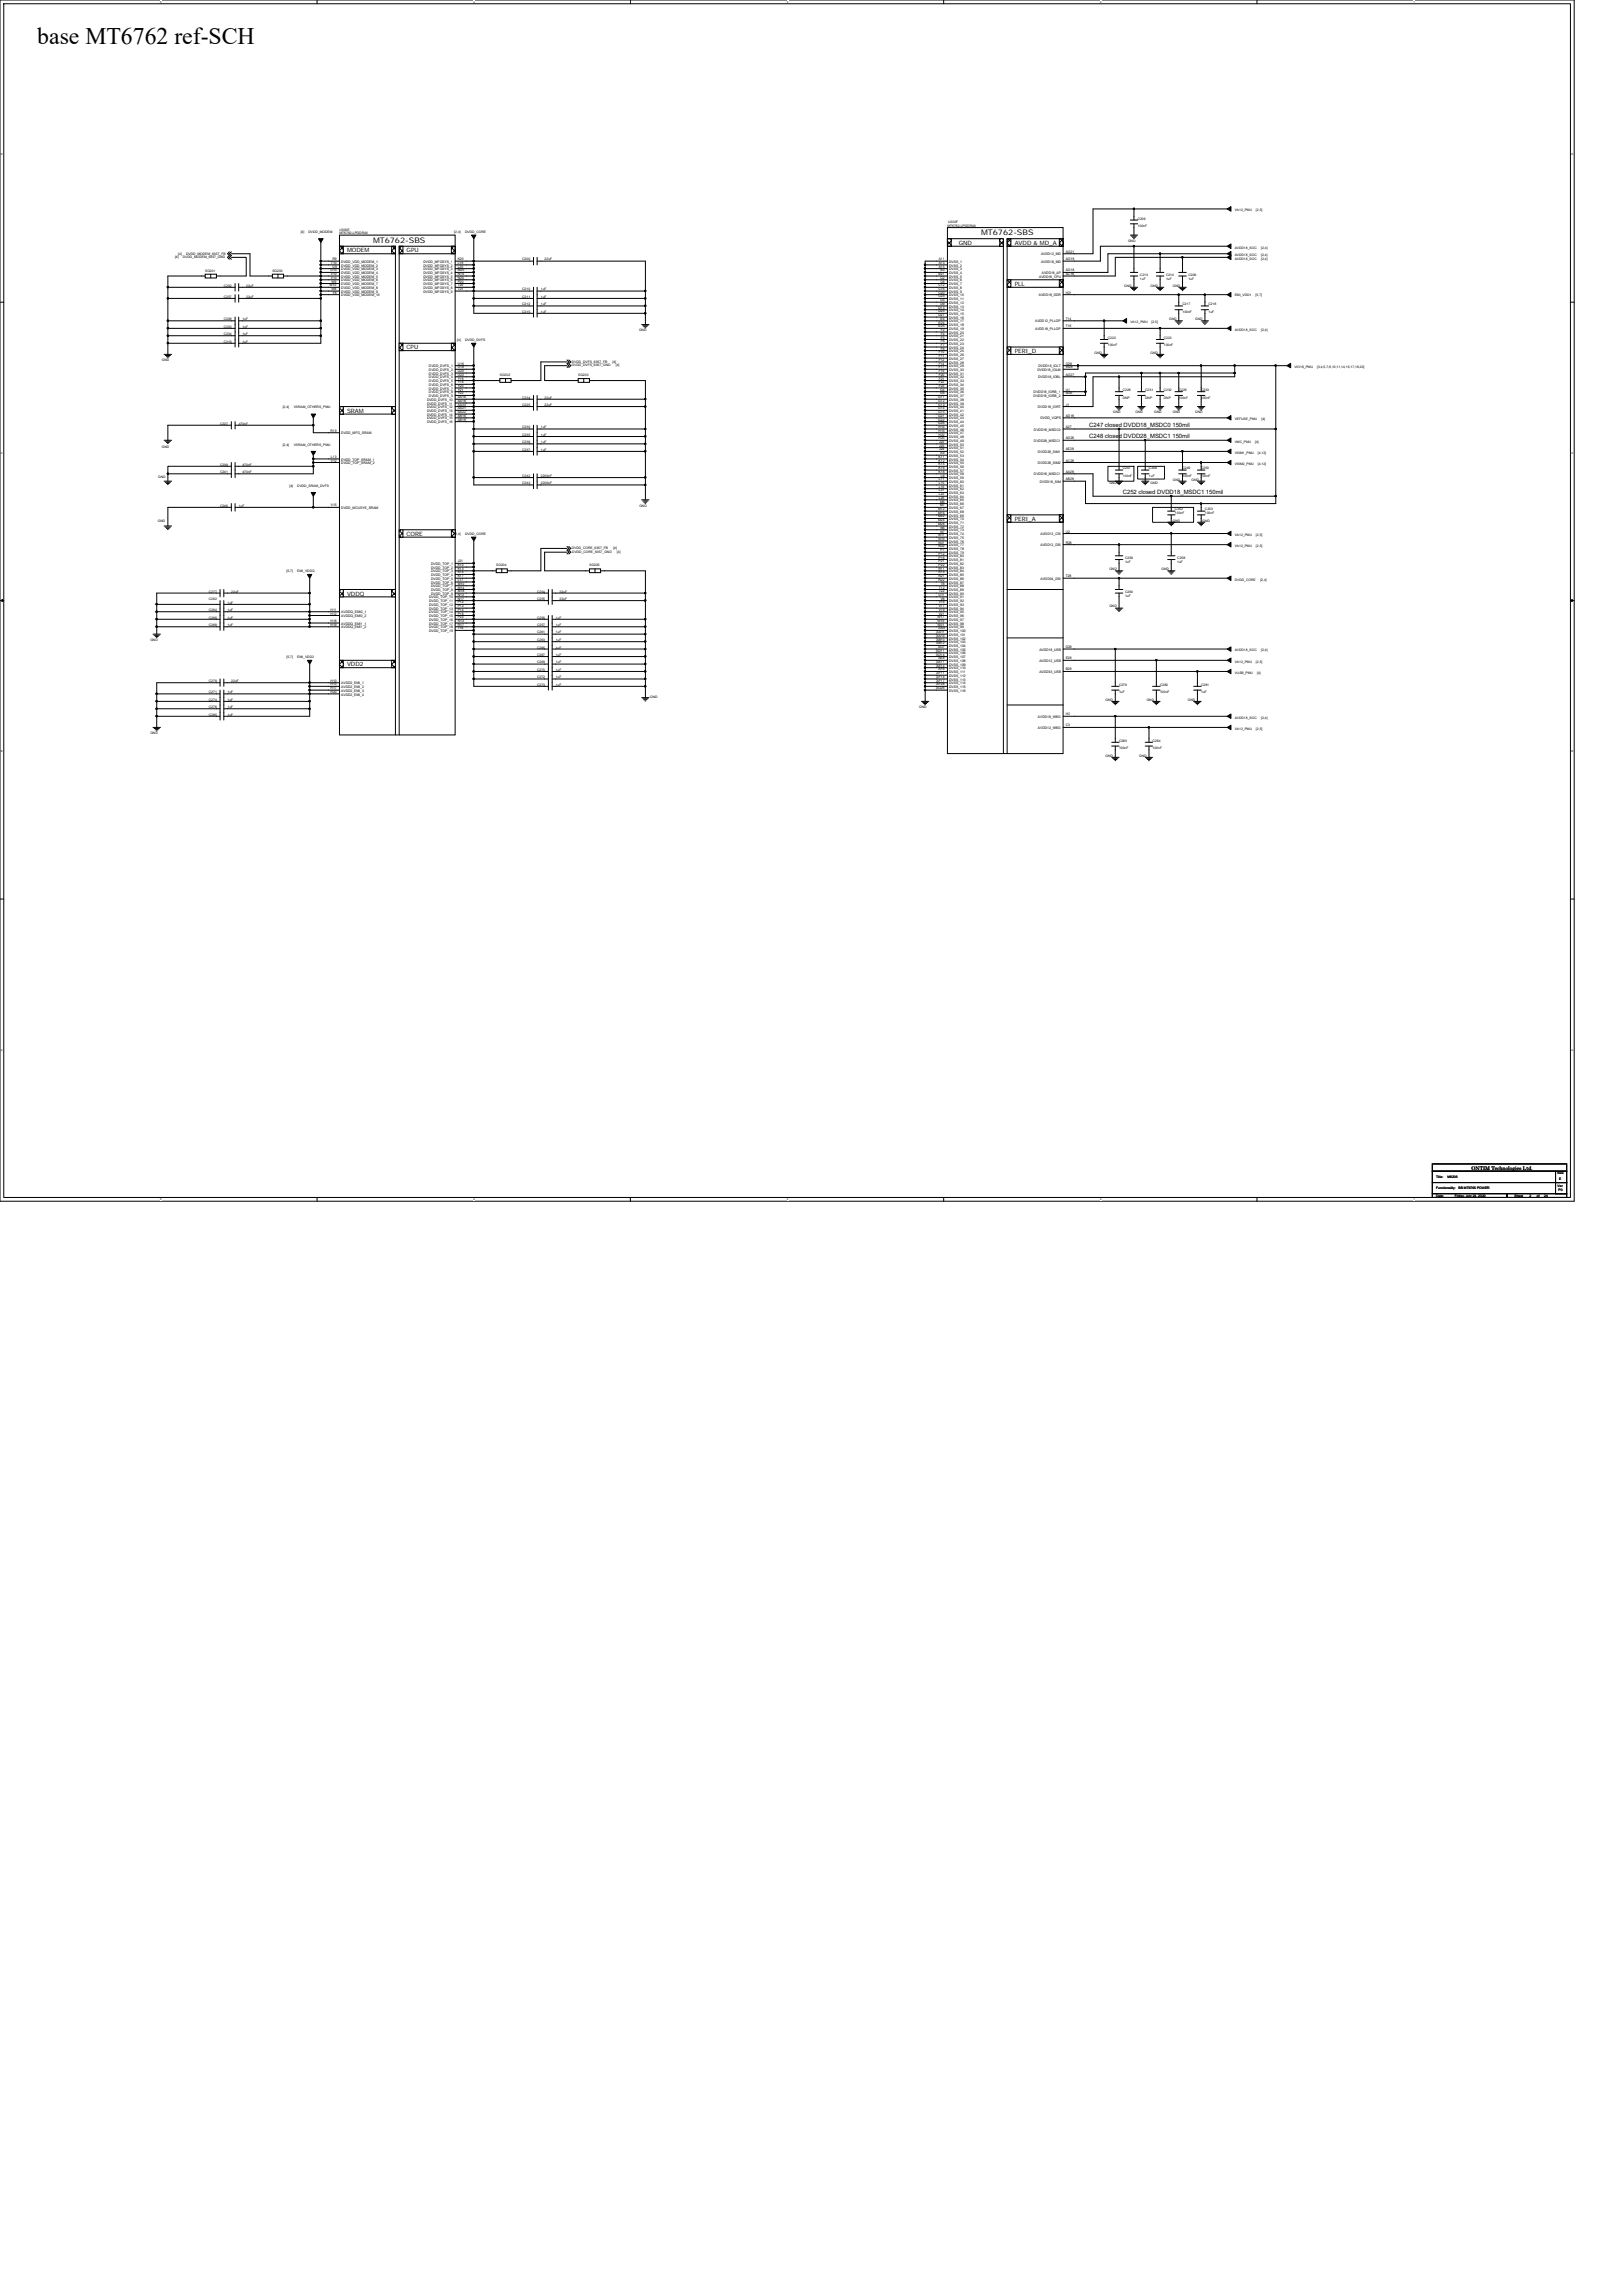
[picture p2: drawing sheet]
<svg xmlns="http://www.w3.org/2000/svg" width="210mm" height="297mm" viewBox="0 0 210 297" stroke-linecap="round" stroke-linejoin="round" font-family="sans-serif">
<defs><g id="words">
<text font-size="3.1" x="4.8" y="5.7">base MT6762 ref-SCH</text>
<g font-size="1">
<text x="48.3" y="31.4">MT6762-SBS</text>
<text x="126.9" y="30.5">MT6762-SBS</text>
</g>
<g font-size=".8">
<text x="44.9" y="32.6">MODEM</text>
<text x="52.6" y="32.6">GPU</text>
<text x="124" y="31.7">GND</text>
<text x="131.3" y="31.7">AVDD &amp; MD_A</text>
<text x="131.3" y="37">PLL</text>
<text x="52.6" y="45.2">CPU</text>
<text x="131.3" y="45.7">PERI_D</text>
<text x="44.9" y="53.4">SRAM</text>
<text x="140.9" y="55.2">C247 closed DVDD18_MSDC0 150mil</text>
<text x="140.9" y="56.7">C248 closed DVDD28_MSDC1 150mil</text>
<text x="145.3" y="63.9">C252 closed DVDD18_MSDC1 150mil</text>
<text x="52.6" y="69.3">CORE</text>
<text x="131.3" y="67.4">PERI_A</text>
<text x="44.9" y="77">VDDQ</text>
<text x="44.9" y="86.2">VDD2</text>
</g>
<text font-size=".7" x="190.4" y="151.3">ONTIM Technologies Ltd.</text>
<g font-size=".4">
<text x="43.9" y="29.8">U300E</text>
<text x="122.6" y="29.4">MT6762-LPDDR4X</text>
<text x="122.7" y="28.9">U300F</text>
<text x="147.2" y="28.4">C209</text>
<text x="147.2" y="29.4">100nF</text>
<text x="159.7" y="27.3">VA12_PMU</text>
<text x="162.5" y="27.3">[2,5]</text>
<text x="22.6" y="33.4">[4]</text>
<text x="23.1" y="32.9">[4]</text>
<text x="23.6" y="33.4">DVDD_MODEM_6357_GND</text>
<text x="24.1" y="32.9">DVDD_MODEM_6357_FB</text>
<text x="26.5" y="35.2">SG201</text>
<text x="35.2" y="35.2">SG200</text>
<text x="38.9" y="30.1">[4]</text>
<text x="39.9" y="30.1">DVDD_MODEM</text>
<text x="42.8" y="35.1">U13</text>
<text x="42.8" y="35.6">V10</text>
<text x="42.8" y="34.1">T10</text>
<text x="43" y="33.7">R9</text>
<text x="43" y="34.6">U9</text>
<text x="43.9" y="30.3">MT6762-LPDDR4X</text>
<text x="44.2" y="34">DVDD_VDD_MODEM_1</text>
<text x="44.2" y="34.5">DVDD_VDD_MODEM_2</text>
<text x="44.2" y="35">DVDD_VDD_MODEM_3</text>
<text x="44.2" y="35.5">DVDD_VDD_MODEM_4</text>
<text x="44.2" y="35.9">DVDD_VDD_MODEM_5</text>
<text x="54.8" y="34">DVDD_MFGSYS_1</text>
<text x="54.8" y="34.5">DVDD_MFGSYS_2</text>
<text x="54.8" y="35">DVDD_MFGSYS_3</text>
<text x="54.8" y="35.5">DVDD_MFGSYS_4</text>
<text x="54.8" y="35.9">DVDD_MFGSYS_5</text>
<text x="58.8" y="30.1">[2,4]</text>
<text x="59.2" y="33.7">K20</text>
<text x="59.2" y="34.1">L19</text>
<text x="59.2" y="34.6">L20</text>
<text x="59.2" y="35.1">M20</text>
<text x="59.2" y="35.6">N19</text>
<text x="60.2" y="30.1">DVDD_CORE</text>
<text x="67.6" y="33.7">C200</text>
<text x="70.5" y="33.7">22uF</text>
<text x="121.4" y="35.6">B21</text>
<text x="121.5" y="33.7">A11</text>
<text x="121.5" y="34.1">A13</text>
<text x="121.5" y="34.6">A15</text>
<text x="121.7" y="35.1">B3</text>
<text x="122.8" y="34">DVSS_1</text>
<text x="122.8" y="34.5">DVSS_2</text>
<text x="122.8" y="35">DVSS_3</text>
<text x="122.8" y="35.5">DVSS_4</text>
<text x="122.8" y="35.9">DVSS_5</text>
<text x="134.5" y="35.9">AVDD18_CPU</text>
<text x="134.7" y="33">AVDD12_MD</text>
<text x="134.7" y="34">AVDD18_MD</text>
<text x="134.8" y="35.5">AVDD18_AP</text>
<text x="137.9" y="35.6">AC18</text>
<text x="137.9" y="35.1">AG18</text>
<text x="137.9" y="32.7">AG21</text>
<text x="137.9" y="33.7">AG19</text>
<text x="145.9" y="31.3">GND</text>
<text x="147.5" y="35.6">C213</text>
<text x="150.9" y="35.6">C214</text>
<text x="153.8" y="35.6">C206</text>
<text x="159.7" y="32.2">AVDD18_SOC</text>
<text x="159.7" y="33.1">AVDD18_SOC</text>
<text x="159.7" y="33.6">AVDD18_SOC</text>
<text x="163.2" y="32.2">[2,4]</text>
<text x="163.2" y="33.1">[2,4]</text>
<text x="163.2" y="33.6">[2,4]</text>
<text x="29" y="41.4">C208</text>
<text x="29" y="37.1">C202</text>
<text x="29" y="38.5">C207</text>
<text x="31.4" y="41.4">1uF</text>
<text x="31.9" y="37.1">22uF</text>
<text x="31.9" y="38.5">22uF</text>
<text x="42.6" y="37">W10</text>
<text x="42.8" y="36.1">V13</text>
<text x="42.9" y="36.6">W9</text>
<text x="42.9" y="37.5">W8</text>
<text x="43" y="38">Y8</text>
<text x="44.2" y="36.4">DVDD_VDD_MODEM_6</text>
<text x="44.2" y="36.9">DVDD_VDD_MODEM_7</text>
<text x="44.2" y="37.4">DVDD_VDD_MODEM_8</text>
<text x="44.2" y="37.9">DVDD_VDD_MODEM_9</text>
<text x="44.2" y="38.3">DVDD_VDD_MODEM_10</text>
<text x="54.8" y="36.4">DVDD_MFGSYS_6</text>
<text x="54.8" y="36.9">DVDD_MFGSYS_7</text>
<text x="54.8" y="37.4">DVDD_MFGSYS_8</text>
<text x="54.8" y="37.9">DVDD_MFGSYS_9</text>
<text x="59.2" y="36.1">N20</text>
<text x="59.2" y="36.6">P20</text>
<text x="59.2" y="37">T20</text>
<text x="59.2" y="37.5">T21</text>
<text x="67.6" y="37.6">C210</text>
<text x="67.6" y="40.5">C215</text>
<text x="67.6" y="38.5">C211</text>
<text x="67.6" y="39.5">C212</text>
<text x="70" y="37.6">1uF</text>
<text x="70" y="40.5">1uF</text>
<text x="70" y="38.5">1uF</text>
<text x="70" y="39.5">1uF</text>
<text x="121.4" y="37">C12</text>
<text x="121.4" y="37.5">C16</text>
<text x="121.4" y="38">C20</text>
<text x="121.4" y="38.5">C23</text>
<text x="121.4" y="39.9">D13</text>
<text x="121.4" y="40.4">D23</text>
<text x="121.4" y="40.9">D27</text>
<text x="121.4" y="41.9">E24</text>
<text x="121.7" y="36.1">C2</text>
<text x="121.7" y="36.6">C6</text>
<text x="121.7" y="39">D3</text>
<text x="121.7" y="39.5">D9</text>
<text x="121.7" y="41.4">E4</text>
<text x="122.8" y="36.4">DVSS_6</text>
<text x="122.8" y="36.9">DVSS_7</text>
<text x="122.8" y="37.4">DVSS_8</text>
<text x="122.8" y="37.9">DVSS_9</text>
<text x="122.8" y="38.3">DVSS_10</text>
<text x="122.8" y="38.8">DVSS_11</text>
<text x="122.8" y="39.3">DVSS_12</text>
<text x="122.8" y="39.8">DVSS_13</text>
<text x="122.8" y="40.3">DVSS_14</text>
<text x="122.8" y="40.7">DVSS_15</text>
<text x="122.8" y="41.2">DVSS_16</text>
<text x="122.8" y="41.7">DVSS_17</text>
<text x="133.9" y="41.7">AVDD12_PLLGP</text>
<text x="134.4" y="38.3">AVDD18_DDR</text>
<text x="137.9" y="38">H21</text>
<text x="137.9" y="41.4">T14</text>
<text x="145.5" y="37.1">GND</text>
<text x="146.2" y="41.8">VA12_PMU</text>
<text x="147.5" y="36.2">1uF</text>
<text x="148.8" y="37.1">GND</text>
<text x="149" y="41.8">[2,5]</text>
<text x="150.9" y="36.2">1uF</text>
<text x="151.3" y="41.4">GND</text>
<text x="151.7" y="37.1">GND</text>
<text x="153" y="39.5">C217</text>
<text x="153" y="40.5">100nF</text>
<text x="153.8" y="36.2">1uF</text>
<text x="154.6" y="41.4">GND</text>
<text x="156.4" y="39.5">C218</text>
<text x="156.4" y="40.5">1uF</text>
<text x="159.7" y="38.2">EMI_VDD1</text>
<text x="162.5" y="38.2">[5,7]</text>
<text x="21" y="46.7">GND</text>
<text x="29" y="44.3">C219</text>
<text x="29" y="42.4">C203</text>
<text x="29" y="43.3">C204</text>
<text x="31.4" y="44.3">1uF</text>
<text x="31.4" y="42.4">1uF</text>
<text x="31.4" y="43.3">1uF</text>
<text x="55.5" y="47.5">DVDD_DVFS_1</text>
<text x="55.5" y="48">DVDD_DVFS_2</text>
<text x="59.2" y="44.1">[4]</text>
<text x="59.2" y="47.2">U16</text>
<text x="59.2" y="47.6">U18</text>
<text x="60.2" y="44.1">DVDD_DVFS</text>
<text x="74" y="46.9">DVDD_DVFS_6357_FB</text>
<text x="74" y="47.4">DVDD_DVFS_6357_GND</text>
<text x="79.2" y="46.9">[4]</text>
<text x="79.7" y="47.4">[4]</text>
<text x="82.7" y="42.9">GND</text>
<text x="121.4" y="42.4">E25</text>
<text x="121.5" y="45.7">F10</text>
<text x="121.5" y="46.2">F11</text>
<text x="121.5" y="46.7">F12</text>
<text x="121.5" y="47.2">F14</text>
<text x="121.5" y="47.6">F17</text>
<text x="121.7" y="42.8">F2</text>
<text x="121.7" y="43.3">F4</text>
<text x="121.7" y="43.8">F5</text>
<text x="121.7" y="44.3">F6</text>
<text x="121.7" y="44.8">F7</text>
<text x="121.7" y="45.2">F8</text>
<text x="122.8" y="42.2">DVSS_18</text>
<text x="122.8" y="42.7">DVSS_19</text>
<text x="122.8" y="43.2">DVSS_20</text>
<text x="122.8" y="43.6">DVSS_21</text>
<text x="122.8" y="44.1">DVSS_22</text>
<text x="122.8" y="44.6">DVSS_23</text>
<text x="122.8" y="45.1">DVSS_24</text>
<text x="122.8" y="45.6">DVSS_25</text>
<text x="122.8" y="46.1">DVSS_26</text>
<text x="122.8" y="46.5">DVSS_27</text>
<text x="122.8" y="47">DVSS_28</text>
<text x="122.8" y="47.5">DVSS_29</text>
<text x="122.8" y="48">DVSS_30</text>
<text x="133.9" y="42.7">AVDD18_PLLGP</text>
<text x="134.2" y="48">DVDD18_IOLM</text>
<text x="134.3" y="47.5">DVDD18_IOLT</text>
<text x="137.9" y="47.6">W28</text>
<text x="137.9" y="42.4">T16</text>
<text x="137.9" y="47.2">G28</text>
<text x="141.6" y="45.8">GND</text>
<text x="143.3" y="43.8">C222</text>
<text x="143.3" y="44.8">100nF</text>
<text x="148.8" y="45.8">GND</text>
<text x="150.6" y="43.8">C223</text>
<text x="150.6" y="44.8">100nF</text>
<text x="159.7" y="42.8">AVDD18_SOC</text>
<text x="163.2" y="42.8">[2,4]</text>
<text x="167.5" y="47.6">VIO18_PMU</text>
<text x="170.4" y="47.6">[3,4,5,7,8,10,11,14,16,17,18,20]</text>
<text x="36.6" y="52.8">[2,4]</text>
<text x="38" y="52.8">VSRAM_OTHERS_PMU</text>
<text x="55.2" y="51.9">DVDD_DVFS_10</text>
<text x="55.2" y="52.3">DVDD_DVFS_11</text>
<text x="55.2" y="52.8">DVDD_DVFS_12</text>
<text x="55.2" y="53.3">DVDD_DVFS_13</text>
<text x="55.2" y="53.8">DVDD_DVFS_14</text>
<text x="55.5" y="48.5">DVDD_DVFS_3</text>
<text x="55.5" y="49">DVDD_DVFS_4</text>
<text x="55.5" y="49.4">DVDD_DVFS_5</text>
<text x="55.5" y="49.9">DVDD_DVFS_6</text>
<text x="55.5" y="50.4">DVDD_DVFS_7</text>
<text x="55.5" y="50.9">DVDD_DVFS_8</text>
<text x="55.5" y="51.4">DVDD_DVFS_9</text>
<text x="59.2" y="51.5">AA16</text>
<text x="59.2" y="52">AA18</text>
<text x="59.2" y="52.5">AA20</text>
<text x="59.2" y="53">AA21</text>
<text x="59.2" y="53.4">AA22</text>
<text x="59.2" y="53.9">AB16</text>
<text x="59.2" y="48.1">U20</text>
<text x="59.2" y="48.6">U22</text>
<text x="59.2" y="49.1">Y16</text>
<text x="59.2" y="49.6">Y18</text>
<text x="59.2" y="50.1">Y20</text>
<text x="59.2" y="50.5">Y21</text>
<text x="59.2" y="51">Y22</text>
<text x="64.7" y="48.7">SG202</text>
<text x="67.6" y="51.6">C224</text>
<text x="67.6" y="52.5">C225</text>
<text x="70.5" y="51.6">22uF</text>
<text x="70.5" y="52.5">22uF</text>
<text x="74.8" y="48.7">SG203</text>
<text x="121.4" y="51.5">G11</text>
<text x="121.4" y="52">G12</text>
<text x="121.4" y="52.5">G13</text>
<text x="121.4" y="53">G14</text>
<text x="121.4" y="53.4">G15</text>
<text x="121.4" y="53.9">G21</text>
<text x="121.5" y="48.1">F19</text>
<text x="121.5" y="48.6">F20</text>
<text x="121.5" y="49.1">F21</text>
<text x="121.5" y="49.6">F22</text>
<text x="121.5" y="50.1">F23</text>
<text x="121.6" y="50.5">G4</text>
<text x="121.6" y="51">G6</text>
<text x="122.8" y="48.5">DVSS_31</text>
<text x="122.8" y="49">DVSS_32</text>
<text x="122.8" y="49.4">DVSS_33</text>
<text x="122.8" y="49.9">DVSS_34</text>
<text x="122.8" y="50.4">DVSS_35</text>
<text x="122.8" y="50.9">DVSS_36</text>
<text x="122.8" y="51.4">DVSS_37</text>
<text x="122.8" y="51.9">DVSS_38</text>
<text x="122.8" y="52.3">DVSS_39</text>
<text x="122.8" y="52.8">DVSS_40</text>
<text x="122.8" y="53.3">DVSS_41</text>
<text x="122.8" y="53.8">DVSS_42</text>
<text x="133.7" y="50.9">DVDD18_IORB_1</text>
<text x="133.7" y="51.4">DVDD18_IORB_2</text>
<text x="134.3" y="52.8">DVDD18_IORT</text>
<text x="134.3" y="49">DVDD18_IOBL</text>
<text x="137.9" y="53.9">AD18</text>
<text x="137.9" y="48.6">AG27</text>
<text x="137.9" y="50.5">U1</text>
<text x="137.9" y="51">AG6</text>
<text x="137.9" y="52.5">J1</text>
<text x="144" y="53.5">GND</text>
<text x="145.3" y="50.6">C228</text>
<text x="145.3" y="51.6">DNP</text>
<text x="146.9" y="53.5">GND</text>
<text x="148.2" y="50.6">C231</text>
<text x="148.2" y="51.6">DNP</text>
<text x="149.3" y="53.5">GND</text>
<text x="150.6" y="50.6">C232</text>
<text x="150.6" y="51.6">DNP</text>
<text x="151.7" y="53.5">GND</text>
<text x="152.5" y="50.6">C229</text>
<text x="152.5" y="51.6">100nF</text>
<text x="154.6" y="53.5">GND</text>
<text x="155.4" y="50.6">C233</text>
<text x="155.4" y="51.6">100nF</text>
<text x="21" y="58">GND</text>
<text x="28.5" y="54.9">C227</text>
<text x="30.9" y="54.9">470nF</text>
<text x="36.6" y="57.6">[2,4]</text>
<text x="38" y="57.6">VSRAM_OTHERS_PMU</text>
<text x="42.8" y="55.9">R19</text>
<text x="42.8" y="59.7">V12</text>
<text x="42.8" y="59.2">L13</text>
<text x="44.2" y="59.6">DVDD_TOP_SRAM_1</text>
<text x="44.2" y="56.2">DVDD_MFG_SRAM</text>
<text x="55.2" y="54.3">DVDD_DVFS_15</text>
<text x="55.2" y="54.8">DVDD_DVFS_16</text>
<text x="59.2" y="54.4">AB18</text>
<text x="67.6" y="55.4">C230</text>
<text x="67.6" y="56.4">C235</text>
<text x="67.6" y="57.4">C236</text>
<text x="67.6" y="58.3">C237</text>
<text x="70" y="55.4">1uF</text>
<text x="70" y="56.4">1uF</text>
<text x="70" y="57.4">1uF</text>
<text x="70" y="58.3">1uF</text>
<text x="121.4" y="54.4">G22</text>
<text x="121.4" y="54.9">G26</text>
<text x="121.4" y="55.4">H14</text>
<text x="121.4" y="55.9">H15</text>
<text x="121.4" y="56.3">H22</text>
<text x="121.4" y="56.8">H25</text>
<text x="121.4" y="59.2">K11</text>
<text x="121.4" y="59.7">K12</text>
<text x="121.5" y="57.3">J22</text>
<text x="121.5" y="57.8">J23</text>
<text x="121.5" y="58.3">J24</text>
<text x="121.7" y="58.8">K9</text>
<text x="122.8" y="54.3">DVSS_43</text>
<text x="122.8" y="54.8">DVSS_44</text>
<text x="122.8" y="55.2">DVSS_45</text>
<text x="122.8" y="55.7">DVSS_46</text>
<text x="122.8" y="56.2">DVSS_47</text>
<text x="122.8" y="56.7">DVSS_48</text>
<text x="122.8" y="57.2">DVSS_49</text>
<text x="122.8" y="57.6">DVSS_50</text>
<text x="122.8" y="58.1">DVSS_51</text>
<text x="122.8" y="58.6">DVSS_52</text>
<text x="122.8" y="59.1">DVSS_53</text>
<text x="122.8" y="59.6">DVSS_54</text>
<text x="133.8" y="57.2">DVDD28_MSDC1</text>
<text x="133.8" y="55.7">DVDD18_MSDC0</text>
<text x="134.3" y="58.6">DVDD28_SIM1</text>
<text x="134.6" y="54.3">DVDD_VQPS</text>
<text x="137.9" y="56.8">AD28</text>
<text x="137.9" y="55.4">A27</text>
<text x="137.9" y="58.3">AE28</text>
<text x="137.9" y="59.7">AC28</text>
<text x="159.7" y="54.4">VEFUSE_PMU</text>
<text x="159.7" y="57.3">VMC_PMU</text>
<text x="159.7" y="58.7">VSIM1_PMU</text>
<text x="162.4" y="57.3">[4]</text>
<text x="162.7" y="58.7">[4,12]</text>
<text x="163.2" y="54.4">[4]</text>
<text x="20.5" y="61.8">GND</text>
<text x="28.5" y="65.6">C246</text>
<text x="28.5" y="60.2">C239</text>
<text x="28.5" y="61.2">C241</text>
<text x="30.9" y="65.6">1uF</text>
<text x="31.4" y="60.2">470nF</text>
<text x="31.4" y="61.2">470nF</text>
<text x="37.4" y="62.9">[4]</text>
<text x="38.5" y="62.9">DVDD_SRAM_DVFS</text>
<text x="42.8" y="65.5">V15</text>
<text x="44.2" y="65.8">DVDD_MCUSYS_SRAM</text>
<text x="44.2" y="60">DVDD_TOP_SRAM_2</text>
<text x="67.6" y="61.7">C242</text>
<text x="67.6" y="62.7">C243</text>
<text x="70" y="61.7">2200nF</text>
<text x="70" y="62.7">2200nF</text>
<text x="82.7" y="65.6">GND</text>
<text x="121.4" y="66">M12</text>
<text x="121.4" y="60.2">K15</text>
<text x="121.4" y="60.7">K16</text>
<text x="121.4" y="61.2">K18</text>
<text x="121.5" y="62.1">L11</text>
<text x="121.5" y="62.6">L15</text>
<text x="121.5" y="63.1">L16</text>
<text x="121.5" y="63.6">L21</text>
<text x="121.5" y="64.1">L22</text>
<text x="121.5" y="64.5">L26</text>
<text x="121.6" y="65">M6</text>
<text x="121.6" y="65.5">M7</text>
<text x="121.7" y="61.7">L8</text>
<text x="122.8" y="60">DVSS_55</text>
<text x="122.8" y="60.5">DVSS_56</text>
<text x="122.8" y="61">DVSS_57</text>
<text x="122.8" y="61.5">DVSS_58</text>
<text x="122.8" y="62">DVSS_59</text>
<text x="122.8" y="62.5">DVSS_60</text>
<text x="122.8" y="62.9">DVSS_61</text>
<text x="122.8" y="63.4">DVSS_62</text>
<text x="122.8" y="63.9">DVSS_63</text>
<text x="122.8" y="64.4">DVSS_64</text>
<text x="122.8" y="64.9">DVSS_65</text>
<text x="122.8" y="65.4">DVSS_66</text>
<text x="122.8" y="65.8">DVSS_67</text>
<text x="133.8" y="61.5">DVDD18_MSDC1</text>
<text x="134.3" y="60">DVDD28_SIM2</text>
<text x="134.5" y="62.5">DVDD18_SIM</text>
<text x="137.9" y="62.1">AB28</text>
<text x="137.9" y="61.2">AA28</text>
<text x="143.5" y="62.7">GND</text>
<text x="145.3" y="60.7">C247</text>
<text x="145.3" y="61.7">100nF</text>
<text x="148.7" y="60.7">C248</text>
<text x="148.7" y="61.7">1uF</text>
<text x="148.8" y="62.7">GND</text>
<text x="151.7" y="62.2">GND</text>
<text x="153" y="60.7">C249</text>
<text x="153" y="61.7">100nF</text>
<text x="154.2" y="62.2">GND</text>
<text x="155.4" y="60.7">C250</text>
<text x="155.4" y="61.7">100nF</text>
<text x="159.7" y="60.2">VSIM2_PMU</text>
<text x="162.7" y="60.2">[4,12]</text>
<text x="20.4" y="67.5">GND</text>
<text x="58.8" y="69.2">[2,4]</text>
<text x="60.2" y="69.2">DVDD_CORE</text>
<text x="74" y="71.1">DVDD_CORE_6357_FB</text>
<text x="74" y="71.6">DVDD_CORE_6357_GND</text>
<text x="79.4" y="71.1">[4]</text>
<text x="79.8" y="71.6">[4]</text>
<text x="121.4" y="66.5">M16</text>
<text x="121.4" y="67">M22</text>
<text x="121.4" y="67.4">M24</text>
<text x="121.4" y="67.9">M28</text>
<text x="121.4" y="69.4">N11</text>
<text x="121.4" y="69.8">N15</text>
<text x="121.4" y="70.3">N21</text>
<text x="121.4" y="70.8">N22</text>
<text x="121.4" y="71.8">P12</text>
<text x="121.7" y="68.4">N6</text>
<text x="121.7" y="68.9">N7</text>
<text x="121.7" y="71.3">P7</text>
<text x="122.8" y="66.3">DVSS_68</text>
<text x="122.8" y="66.8">DVSS_69</text>
<text x="122.8" y="67.3">DVSS_70</text>
<text x="122.8" y="67.8">DVSS_71</text>
<text x="122.8" y="68.3">DVSS_72</text>
<text x="122.8" y="68.7">DVSS_73</text>
<text x="122.8" y="69.2">DVSS_74</text>
<text x="122.8" y="69.7">DVSS_75</text>
<text x="122.8" y="70.2">DVSS_76</text>
<text x="122.8" y="70.7">DVSS_77</text>
<text x="122.8" y="71.2">DVSS_78</text>
<text x="122.8" y="71.6">DVSS_79</text>
<text x="134.6" y="70.7">AVDD12_DSI</text>
<text x="134.6" y="69.2">AVDD12_CSI</text>
<text x="137.9" y="70.3">R28</text>
<text x="137.9" y="68.9">U2</text>
<text x="151.7" y="67.5">GND</text>
<text x="152" y="66">C252</text>
<text x="152" y="66.5">100nF</text>
<text x="155.6" y="67.5">GND</text>
<text x="155.9" y="66">C253</text>
<text x="155.9" y="66.5">100nF</text>
<text x="159.7" y="69.3">VA12_PMU</text>
<text x="159.7" y="70.8">VA12_PMU</text>
<text x="162.5" y="69.3">[2,5]</text>
<text x="162.5" y="70.8">[2,5]</text>
<text x="27" y="76.7">C277</text>
<text x="27" y="77.6">C262</text>
<text x="29.9" y="76.7">22uF</text>
<text x="37.1" y="74">[5,7]</text>
<text x="38.5" y="74">EMI_VDDQ</text>
<text x="55.5" y="77.9">DVDD_TOP_11</text>
<text x="55.5" y="77.4">DVDD_TOP_10</text>
<text x="55.8" y="73.1">DVDD_TOP_1</text>
<text x="55.8" y="76.5">DVDD_TOP_8</text>
<text x="55.8" y="73.6">DVDD_TOP_2</text>
<text x="55.8" y="74.1">DVDD_TOP_3</text>
<text x="55.8" y="74.5">DVDD_TOP_4</text>
<text x="55.8" y="75">DVDD_TOP_5</text>
<text x="55.8" y="75.5">DVDD_TOP_6</text>
<text x="55.8" y="76">DVDD_TOP_7</text>
<text x="55.8" y="76.9">DVDD_TOP_9</text>
<text x="59.2" y="77.6">N17</text>
<text x="59.2" y="77.1">N13</text>
<text x="59.2" y="72.7">J21</text>
<text x="59.2" y="76.1">M14</text>
<text x="59.2" y="73.2">K10</text>
<text x="59.2" y="73.7">K13</text>
<text x="59.2" y="74.2">K14</text>
<text x="59.2" y="74.7">K17</text>
<text x="59.2" y="75.2">L17</text>
<text x="59.2" y="75.6">M10</text>
<text x="59.2" y="76.6">M18</text>
<text x="64.2" y="73.3">SG204</text>
<text x="69.5" y="77.6">C255</text>
<text x="69.5" y="76.7">C254</text>
<text x="72.4" y="77.6">22uF</text>
<text x="72.4" y="76.7">22uF</text>
<text x="76.3" y="73.3">SG205</text>
<text x="121.4" y="73.7">R11</text>
<text x="121.4" y="74.2">R15</text>
<text x="121.4" y="74.7">R21</text>
<text x="121.4" y="75.2">R22</text>
<text x="121.4" y="72.3">P16</text>
<text x="121.4" y="72.7">P21</text>
<text x="121.4" y="73.2">P22</text>
<text x="121.4" y="77.1">U11</text>
<text x="121.5" y="76.1">T12</text>
<text x="121.5" y="76.6">T22</text>
<text x="121.7" y="77.6">V8</text>
<text x="121.7" y="75.6">T8</text>
<text x="122.8" y="72.1">DVSS_80</text>
<text x="122.8" y="72.6">DVSS_81</text>
<text x="122.8" y="73.1">DVSS_82</text>
<text x="122.8" y="73.6">DVSS_83</text>
<text x="122.8" y="74.1">DVSS_84</text>
<text x="122.8" y="74.5">DVSS_85</text>
<text x="122.8" y="75">DVSS_86</text>
<text x="122.8" y="75.5">DVSS_87</text>
<text x="122.8" y="76">DVSS_88</text>
<text x="122.8" y="76.5">DVSS_89</text>
<text x="122.8" y="76.9">DVSS_90</text>
<text x="122.8" y="77.4">DVSS_91</text>
<text x="122.8" y="77.9">DVSS_92</text>
<text x="134.6" y="75">AVDD04_DSI</text>
<text x="137.9" y="74.7">T28</text>
<text x="143.5" y="73.8">GND</text>
<text x="145.6" y="72.3">C259</text>
<text x="145.6" y="72.9">1uF</text>
<text x="145.6" y="76.7">C260</text>
<text x="145.6" y="77.2">1uF</text>
<text x="150.3" y="73.8">GND</text>
<text x="152.3" y="72.3">C258</text>
<text x="152.3" y="72.9">1uF</text>
<text x="159.7" y="75.1">DVDD_CORE</text>
<text x="163.1" y="75.1">[2,4]</text>
<text x="19.5" y="82.9">GND</text>
<text x="27" y="79.1">C264</text>
<text x="27" y="80">C266</text>
<text x="27" y="81">C268</text>
<text x="29.4" y="79.1">1uF</text>
<text x="29.4" y="80">1uF</text>
<text x="29.4" y="81">1uF</text>
<text x="29.4" y="78.1">1uF</text>
<text x="42.8" y="80.5">H18</text>
<text x="42.8" y="79">H11</text>
<text x="42.8" y="79.5">H12</text>
<text x="42.8" y="81">H19</text>
<text x="44.2" y="80.8">AVDDQ_EMI1_1</text>
<text x="44.2" y="79.4">AVDDQ_EMI0_1</text>
<text x="44.2" y="79.8">AVDDQ_EMI0_2</text>
<text x="44.2" y="81.3">AVDDQ_EMI1_2</text>
<text x="55.5" y="79.8">DVDD_TOP_15</text>
<text x="55.5" y="80.3">DVDD_TOP_16</text>
<text x="55.5" y="81.3">DVDD_TOP_18</text>
<text x="55.5" y="78.4">DVDD_TOP_12</text>
<text x="55.5" y="78.9">DVDD_TOP_13</text>
<text x="55.5" y="79.4">DVDD_TOP_14</text>
<text x="55.5" y="81.8">DVDD_TOP_19</text>
<text x="55.5" y="80.8">DVDD_TOP_17</text>
<text x="59.2" y="79.5">P18</text>
<text x="59.2" y="80">P23</text>
<text x="59.2" y="81">R17</text>
<text x="59.2" y="78.1">P10</text>
<text x="59.2" y="78.5">P13</text>
<text x="59.2" y="79">P14</text>
<text x="59.2" y="81.4">T18</text>
<text x="59.2" y="80.5">R13</text>
<text x="69.5" y="80">C256</text>
<text x="69.5" y="83.9">C265</text>
<text x="69.5" y="81">C257</text>
<text x="69.5" y="82">C261</text>
<text x="69.5" y="82.9">C263</text>
<text x="71.9" y="80">1uF</text>
<text x="71.9" y="83.9">1uF</text>
<text x="71.9" y="81">1uF</text>
<text x="71.9" y="82">1uF</text>
<text x="71.9" y="82.9">1uF</text>
<text x="121.2" y="82.9">AB10</text>
<text x="121.2" y="83.4">AB12</text>
<text x="121.2" y="81.9">AA11</text>
<text x="121.2" y="82.4">AA13</text>
<text x="121.3" y="80">W17</text>
<text x="121.3" y="80.5">W19</text>
<text x="121.3" y="81">W21</text>
<text x="121.4" y="83.8">AD7</text>
<text x="121.4" y="81.4">AA9</text>
<text x="121.5" y="78.1">V16</text>
<text x="121.5" y="78.5">V17</text>
<text x="121.5" y="79">V19</text>
<text x="121.5" y="79.5">V21</text>
<text x="122.8" y="78.4">DVSS_93</text>
<text x="122.8" y="78.9">DVSS_94</text>
<text x="122.8" y="79.4">DVSS_95</text>
<text x="122.8" y="79.8">DVSS_96</text>
<text x="122.8" y="80.3">DVSS_97</text>
<text x="122.8" y="80.8">DVSS_98</text>
<text x="122.8" y="81.3">DVSS_99</text>
<text x="122.8" y="81.8">DVSS_100</text>
<text x="122.8" y="82.3">DVSS_101</text>
<text x="122.8" y="82.7">DVSS_102</text>
<text x="122.8" y="83.2">DVSS_103</text>
<text x="122.8" y="83.7">DVSS_104</text>
<text x="137.9" y="83.8">D28</text>
<text x="143.5" y="78.6">GND</text>
<text x="27" y="88.2">C278</text>
<text x="27" y="89.7">C271</text>
<text x="29.4" y="89.7">1uF</text>
<text x="29.9" y="88.2">22uF</text>
<text x="37.1" y="85.2">[5,7]</text>
<text x="38.5" y="85.2">EMI_VDD2</text>
<text x="42.8" y="89.6">H20</text>
<text x="42.8" y="88.2">H10</text>
<text x="42.8" y="88.7">H13</text>
<text x="42.8" y="89.2">H17</text>
<text x="44.2" y="90">AVDD2_EMI_4</text>
<text x="44.2" y="88.5">AVDD2_EMI_1</text>
<text x="44.2" y="89">AVDD2_EMI_2</text>
<text x="44.2" y="89.5">AVDD2_EMI_3</text>
<text x="69.5" y="84.9">C267</text>
<text x="69.5" y="85.8">C269</text>
<text x="69.5" y="86.8">C270</text>
<text x="69.5" y="87.8">C272</text>
<text x="69.5" y="88.7">C273</text>
<text x="71.9" y="84.9">1uF</text>
<text x="71.9" y="85.8">1uF</text>
<text x="71.9" y="86.8">1uF</text>
<text x="71.9" y="87.8">1uF</text>
<text x="71.9" y="88.7">1uF</text>
<text x="121.1" y="89.2">AG26</text>
<text x="121.1" y="84.3">AD11</text>
<text x="121.1" y="84.8">AD14</text>
<text x="121.2" y="85.8">AE11</text>
<text x="121.2" y="86.3">AE14</text>
<text x="121.2" y="87.2">AF11</text>
<text x="121.2" y="87.7">AF14</text>
<text x="121.2" y="88.2">AF17</text>
<text x="121.2" y="88.7">AF28</text>
<text x="121.4" y="85.3">AE8</text>
<text x="121.4" y="86.7">AF8</text>
<text x="122.8" y="84.2">DVSS_105</text>
<text x="122.8" y="84.7">DVSS_106</text>
<text x="122.8" y="85.2">DVSS_107</text>
<text x="122.8" y="85.6">DVSS_108</text>
<text x="122.8" y="86.1">DVSS_109</text>
<text x="122.8" y="86.6">DVSS_110</text>
<text x="122.8" y="87.1">DVSS_111</text>
<text x="122.8" y="87.6">DVSS_112</text>
<text x="122.8" y="88.1">DVSS_113</text>
<text x="122.8" y="88.5">DVSS_114</text>
<text x="122.8" y="89">DVSS_115</text>
<text x="122.8" y="89.5">DVSS_116</text>
<text x="134.5" y="84.2">AVDD18_USB</text>
<text x="134.5" y="87.1">AVDD33_USB</text>
<text x="134.5" y="85.6">AVDD12_USB</text>
<text x="137.9" y="86.7">B28</text>
<text x="137.9" y="85.3">E28</text>
<text x="144.8" y="88.7">C279</text>
<text x="144.8" y="89.7">1uF</text>
<text x="150.1" y="88.7">C280</text>
<text x="150.1" y="89.7">100nF</text>
<text x="155.4" y="88.7">C281</text>
<text x="155.4" y="89.7">1uF</text>
<text x="159.7" y="84.3">AVDD18_SOC</text>
<text x="159.7" y="85.7">VA12_PMU</text>
<text x="159.7" y="87.2">VUSB_PMU</text>
<text x="162.5" y="85.7">[2,5]</text>
<text x="162.6" y="87.2">[4]</text>
<text x="163.2" y="84.3">[2,4]</text>
<text x="19.5" y="95">GND</text>
<text x="27" y="90.7">C274</text>
<text x="27" y="91.6">C276</text>
<text x="27" y="92.6">C285</text>
<text x="29.4" y="90.7">1uF</text>
<text x="29.4" y="91.6">1uF</text>
<text x="29.4" y="92.6">1uF</text>
<text x="84.1" y="90.3">GND</text>
<text x="118.9" y="91.6">GND</text>
<text x="134.3" y="92.9">AVDD18_WBG</text>
<text x="134.3" y="94.3">AVDD12_WBG</text>
<text x="137.9" y="92.5">H2</text>
<text x="137.9" y="94">C3</text>
<text x="143" y="90.7">GND</text>
<text x="144.8" y="96">C283</text>
<text x="148.4" y="90.7">GND</text>
<text x="149.1" y="96">C284</text>
<text x="153.7" y="90.7">GND</text>
<text x="159.7" y="93">AVDD18_SOC</text>
<text x="159.7" y="94.4">VA12_PMU</text>
<text x="162.5" y="94.4">[2,5]</text>
<text x="163.2" y="93">[2,4]</text>
<text x="143" y="97.9">GND</text>
<text x="144.8" y="96.9">100nF</text>
<text x="147.4" y="97.9">GND</text>
<text x="149.1" y="96.9">100nF</text>
<text x="185.8" y="152.4">Title:</text>
<text x="185.8" y="153.9">Functionality:</text>
<text x="185.8" y="154.8">Date:</text>
<text x="187.3" y="152.4">M6206</text>
<text x="188.2" y="154.8">Friday, July 24, 2020</text>
<text x="188.7" y="153.9">BB MT6765 POWER</text>
<text x="195.9" y="154.8">Sheet</text>
<text x="197.9" y="154.8">2</text>
<text x="198.8" y="154.8">of</text>
<text x="199.8" y="154.8">24</text>
<text x="201.5" y="151.9">Size</text>
<text x="201.5" y="153.5">Ver</text>
<text x="201.6" y="154.1">P0</text>
<text x="201.7" y="152.7">E</text>
</g>
<g font-size=".3">
<text x="20.7" y=".4">5</text>
<text x="61.3" y=".4">4</text>
<text x="101.8" y=".4">3</text>
<text x="142.3" y=".4">2</text>
<text x="182.9" y=".4">1</text>
<text x=".1" y="20.1">D</text>
<text x="203.3" y="20.1">D</text>
<text x=".1" y="58.7">C</text>
<text x="203.3" y="58.7">C</text>
<text x=".1" y="97.3">B</text>
<text x="203.3" y="97.3">B</text>
<text x=".1" y="135.9">A</text>
<text x="203.3" y="135.9">A</text>
<text x="20.7" y="155.3">5</text>
<text x="61.3" y="155.3">4</text>
<text x="101.8" y="155.3">3</text>
<text x="142.3" y="155.3">2</text>
<text x="182.9" y="155.3">1</text>
</g>
</g></defs>
<path d="M0 0h203.7v155.4h-203.7zM.5 .5h202.7v154.4h-202.7z" fill="none" stroke="#000" stroke-width=".13"/>
<g fill="#fff">
<path d="M20.7 .1h.2v.3h-.2z"/>
<path d="M20.7 155h.2v.4h-.2z"/>
</g>
<path d="M41 0v.5M41 154.9v.5" fill="none" stroke="#000" stroke-width=".13"/>
<g fill="#fff">
<path d="M61.3 .1h.2v.3h-.2z"/>
<path d="M61.3 155h.2v.4h-.2z"/>
</g>
<path d="M81.6 0v.5M81.6 154.9v.5" fill="none" stroke="#000" stroke-width=".13"/>
<g fill="#fff">
<path d="M101.8 .1h.2v.3h-.2z"/>
<path d="M101.8 155h.2v.4h-.2z"/>
</g>
<path d="M122.1 0v.5M122.1 154.9v.5" fill="none" stroke="#000" stroke-width=".13"/>
<g fill="#fff">
<path d="M142.3 .1h.2v.3h-.2z"/>
<path d="M142.3 155h.2v.4h-.2z"/>
</g>
<path d="M162.6 0v.5M162.6 154.9v.5" fill="none" stroke="#000" stroke-width=".13"/>
<g fill="#fff">
<path d="M182.9 .1h.2v.3h-.2z"/>
<path d="M182.9 155h.2v.4h-.2z"/>
<path d="M.1 19.8h.3v.4h-.3z"/>
<path d="M203.3 19.8h.3v.4h-.3z"/>
<path d="M.1 58.4h.3v.4h-.3z"/>
<path d="M203.3 58.4h.3v.4h-.3z"/>
</g>
<path d="M0 39.1h.5M203.2 39.1h.5" fill="none" stroke="#000" stroke-width=".13"/>
<g fill="#fff">
<path d="M.1 97h.3v.4h-.3z"/>
<path d="M203.3 97h.2v.4h-.2z"/>
</g>
<path d="M0 77.7h.5M203.2 77.7h.5" fill="none" stroke="#000" stroke-width=".13"/>
<path d="M.3 77.6l.2 .1-.2 .1zM203.2 77.7l.2-.1v.2z" fill="#000" stroke="#000" stroke-width=".13"/>
<g fill="#fff">
<path d="M.1 135.6h.3v.4h-.3z"/>
<path d="M203.3 135.6h.2v.4h-.2z"/>
</g>
<g fill="none" stroke="#000" stroke-width=".13">
<path d="M29.7 32.6l-.3 .2 .3 .3-.3 .2 .3 .2M29.9 32.6l-.2 .2 .2 .3-.2 .2 .2 .2M68.5 33.8h.5M68.5 37.7h.5M69 37.2v.9M69 33.3v1M69.5 37.2v.9M69.5 33.3v1M69.5 33.8h.5M69.5 37.7h.5M146.2 37.2h1M146.2 30.4h1"/>
<path d="M146.4 37.3h.6M146.4 30.5h.6M146.5 37.4h.4M146.5 30.7h.4M146.7 37.6h.1M146.7 30.8h.1M149.6 35.7h1M149.6 35.2h1M149.6 37.2h1M149.8 37.3h.6M149.9 37.4h.4M150.1 37.6h.1"/>
<path d="M150.1 35.7v.5M150.1 34.8v.4M152 39.6h1M152.5 39.1v.5M152.5 37.2h1M152.7 37.3h.6M152.8 37.4h.4M153 37.6h.1M155.4 39.6h1M155.9 39.1v.5M21.2 45.8h1M21.2 57h1"/>
<path d="M21.4 46h.7M21.4 57.1h.7M21.5 46.1h.4M21.5 57.2h.4M21.7 46.3h.1M21.7 57.4h.1M29.4 55h.5M29.9 54.5v1M30.4 54.5v1M30.4 55h.5M64.2 49.2h.5M64.7 49.2h.1"/>
<path d="M64.7 49h1.4v.5h-1.4zM65.4 49v.5M66.1 49.2h.1M66.1 49.2h.5M68.5 51.6h.5M68.5 55.5h.5M68.5 40.5h.5M69 51.2v.9M69 55v1M69 40.1v.9M69.5 51.2v.9M69.5 51.6h.5"/>
<path d="M69.5 55v1M69.5 55.5h.5M69.5 40.1v.9M69.5 40.5h.5M73.4 46.6l.2 .2-.2 .3 .2 .2-.2 .2M73.6 46.6l.3 .2-.3 .3 .3 .2-.3 .2M74.3 49.2h.5M74.8 49h1.5v.5h-1.5zM74.8 49.2h.1M75.5 49v.5M76.3 49.2h.4M76.3 49.2h.1"/>
<path d="M83 42h1M83.2 42.1h.6M83.3 42.3h.4M83.4 42.4h.1M142.4 44.4h.9M142.4 43.9h.9M142.4 45.8h.9M142.5 46h.7M142.7 46.1h.3M142.8 46.3h.1M142.9 44.4v.5M142.9 43.4v.5"/>
<path d="M144.3 52.6h1M144.3 51.2h1M144.3 50.7h1M144.4 52.7h.7M144.6 52.9h.4M144.7 53h.1M144.8 51.2v.4M144.8 50.2v.5M147.2 52.6h1M147.3 52.7h.7M147.5 52.9h.4M147.6 53h.1"/>
<path d="M149.6 52.6h1M149.6 45.8h1M149.8 52.7h.6M149.8 46h.6M149.9 52.9h.4M149.9 46.1h.4M150.1 53h.1M150.1 46.3h.1M152 51.2h1M152 50.7h1M152 40.1h1M152 41.5h1"/>
<path d="M152 52.6h1M152.2 41.7h.6M152.2 52.7h.6M152.3 41.8h.4M152.3 52.9h.4M152.5 42h.1M152.5 53h.1M152.5 51.2v.4M152.5 50.2v.5M152.5 40.1v.4M154.9 51.2h1M154.9 50.7h1"/>
<path d="M154.9 52.6h1M155.1 52.7h.6M155.2 52.9h.4M155.4 53h.1M155.4 51.2v.4M155.4 50.2v.5M155.4 41.5h1M155.4 40.1h1M155.6 41.7h.6M155.7 41.8h.4M155.8 42h.1M155.9 40.1v.4"/>
<path d="M21.2 62.3h1M21.2 68.1h1M21.4 68.2h.7M21.4 62.4h.7M21.5 68.3h.4M21.5 62.5h.4M21.7 68.5h.1M21.7 62.7h.1M28 79.1h.5M28.5 78.7v2.9M29 78.7v2.9M29 79.1h.4"/>
<path d="M29.4 65.6h.5M29.9 65.2v.9M30.4 65.2v.9M30.4 65.6h.5M63.7 73.9h.5M64.2 73.6h1.4v.5h-1.4zM64.2 73.9h.1M64.9 73.6v.5M65.6 73.9h.1M65.6 73.9h.5M68.5 61.8h.5M69 61.3v1"/>
<path d="M69.5 61.3v1M69.5 61.8h.5M70.5 77.7h.5M71 77.2v1M71 79.6v2M71.4 77.2v1M71.4 77.7h.5M71.4 79.6v2M73.4 70.7l.2 .3-.2 .2 .2 .2-.2 .3M73.6 70.7l.3 .3-.3 .2 .3 .2-.3 .3M83 64.7h1M83.2 64.8h.6"/>
<path d="M83.3 65h.4M83.4 65.1h.1M143.3 60.3h3.4v2h-3.4zM144.3 72.4h1M144.3 71.9h1M144.3 62.3h1M144.3 78.7h1M144.3 73.9h1M144.4 62.4h.7M144.4 78.8h.7M144.4 74h.7M144.6 62.5h.4"/>
<path d="M144.6 79h.4M144.6 74.1h.4M144.7 62.7h.1M144.7 79.1h.1M144.7 74.3h.1M144.8 72.4v.5M144.8 71.4v.5M147.2 60.3h3.5v1.7h-3.5zM147.7 61.3h1M147.7 60.8h1M147.7 62.3h1M147.8 62.4h.7"/>
<path d="M148 62.5h.4M148.1 62.7h.1M148.2 61.3v.5M148.2 60.3v.5M149.1 65.6h5.3v2h-5.3zM151.1 66.6h.9M151.1 66.1h.9M151.1 72.4h.9M151.1 71.9h.9M151.1 67.6h.9M151.1 73.9h.9M151.2 67.7h.7"/>
<path d="M151.2 74h.7M151.3 67.9h.4M151.3 74.1h.4M151.5 68h.1M151.5 74.3h.1M151.5 66.6v.5M151.5 65.6v.5M151.5 72.4v.5M151.5 71.4v.5M152.5 61.3h1M152.5 60.8h1M152.5 62.3h1"/>
<path d="M152.7 62.4h.6M152.8 62.5h.4M153 62.7h.1M153 61.3v.5M153 60.3v.5M154.9 67.6h1M154.9 62.3h1M154.9 66.6h1M154.9 66.1h1M154.9 61.3h1M154.9 60.8h1M155.1 67.7h.6"/>
<path d="M155.1 62.4h.6M155.2 67.9h.4M155.2 62.5h.4M155.4 68h.1M155.4 62.7h.1M155.4 66.6v.5M155.4 65.6v.5M155.4 61.3v.5M155.4 60.3v.5M19.8 94.1h1M19.8 82h1M19.9 94.3h.7"/>
<path d="M19.9 82.2h.7M20.1 94.4h.4M20.1 82.3h.4M20.2 94.6h.1M20.2 82.5h.1M28 88.3h.5M28 80.1h.5M28 89.8h.5M28 81.1h.5M28 90.7h.5M28.5 89.3v1.9M28.5 87.8v1"/>
<path d="M29 88.3h.4M29 80.1h.4M29 89.8h.4M29 81.1h.4M29 90.7h.4M29 89.3v1.9M29 87.8v1M70.5 80.1h.5M70.5 84h.5M70.5 81.1h.5M70.5 84.9h.5M70.5 85.9h.5"/>
<path d="M71 83.5v2.9M71.4 80.1h.5M71.4 83.5v2.9M71.4 84h.5M71.4 81.1h.5M71.4 84.9h.5M71.4 85.9h.5M83 90.3h1M83.2 90.4h.6M83.3 90.5h.4M83.4 90.7h.1M119.2 90.7h1"/>
<path d="M119.4 90.9h.6M119.5 91h.4M119.6 91.2h.1M143.8 98h1M143.8 90.7h1M143.8 89.3h1M143.8 88.8h1M143.8 96h1M143.8 96.5h1M144 98.1h.6M144 90.9h.6M144.1 98.3h.4"/>
<path d="M144.1 91h.4M144.3 98.4h.1M144.3 91.2h.1M144.3 95.6v.4M144.3 96.5v.5M144.3 89.3v.5M144.3 88.3v.5M148.2 98h.9M148.2 96h.9M148.2 96.5h.9M148.3 98.1h.7M148.4 98.3h.4"/>
<path d="M148.6 98.4h.1M148.7 95.6v.4M148.7 96.5v.5M149.1 90.7h1M149.3 90.9h.6M149.4 91h.4M149.6 91.2h.1M154.4 89.3h1M154.4 88.8h1M154.4 90.7h1M154.6 90.9h.7M154.7 91h.4"/>
<path d="M154.9 91.2h.1M154.9 89.3v.5M154.9 88.3v.5M0 116.3h.5M203.2 116.3h.5M185.3 150.6h17.4v.9h-17.4zM185.3 151.5h17.4v1.5h-17.4zM185.3 154.4h9.7v.5h-9.7zM185.3 153v1.4M195 154.4h7.7v.5h-7.7zM201.3 153h1.4v1.4h-1.4zM201.3 151.5v1.5"/>
</g>
<g fill="#000" stroke="#000" stroke-width=".13">
<path d="M41.2 30.9h.6l-.3 .5z" fill-rule="evenodd"/>
<path d="M61 30.4h.6l-.3 .5z" fill-rule="evenodd"/>
<path d="M158.8 38.1l.5-.3v.6z" fill-rule="evenodd"/>
<path d="M158.8 27l.5-.3v.6z" fill-rule="evenodd"/>
<path d="M158.8 31.9l.5-.3v.6z" fill-rule="evenodd"/>
<path d="M158.8 32.8l.5-.3v.6z" fill-rule="evenodd"/>
<path d="M158.8 33.3l.5-.3v.6z" fill-rule="evenodd"/>
<path d="M40.3 53.6h.5l-.3 .5z" fill-rule="evenodd"/>
<path d="M40.3 58.4h.5l-.3 .5z" fill-rule="evenodd"/>
<path d="M61 44.4h.6l-.3 .5z" fill-rule="evenodd"/>
<path d="M145.3 41.5l.5-.3v.6z" fill-rule="evenodd"/>
<path d="M158.8 42.5l.5-.3v.6z" fill-rule="evenodd"/>
<path d="M158.8 54.1l.5-.3v.5z" fill-rule="evenodd"/>
<path d="M158.8 57l.5-.3v.5z" fill-rule="evenodd"/>
<path d="M158.8 58.4l.5-.3v.6z" fill-rule="evenodd"/>
<path d="M166.5 47.3l.5-.3v.6z" fill-rule="evenodd"/>
<path d="M39.8 74.3h.5l-.2 .5z" fill-rule="evenodd"/>
<path d="M40.3 63.7h.5l-.3 .5z" fill-rule="evenodd"/>
<path d="M61 69.5h.6l-.3 .5z" fill-rule="evenodd"/>
<path d="M158.8 59.8l.5-.2v.5z" fill-rule="evenodd"/>
<path d="M158.8 69l.5-.3v.6z" fill-rule="evenodd"/>
<path d="M158.8 70.5l.5-.3v.6z" fill-rule="evenodd"/>
<path d="M158.8 74.8l.5-.3v.6z" fill-rule="evenodd"/>
<path d="M39.8 85.4h.5l-.2 .5z" fill-rule="evenodd"/>
<path d="M158.8 84l.5-.3v.6z" fill-rule="evenodd"/>
<path d="M158.8 85.4l.5-.3v.6z" fill-rule="evenodd"/>
<path d="M158.8 86.9l.5-.3v.6z" fill-rule="evenodd"/>
<path d="M158.8 92.7l.5-.3v.5z" fill-rule="evenodd"/>
<path d="M158.8 94.1l.5-.3v.6z" fill-rule="evenodd"/>
</g>
<path d="M122.6 30.9h.5v1h-.5z" fill="#fff"/>
<path d="M122.6 30.9h.5v1h-.5z" fill-rule="evenodd" fill="#000" stroke="#000" stroke-width=".13"/>
<path d="M122.6 31.9h7.2" fill="none" stroke="#000" stroke-width=".13"/>
<path d="M130.3 30.9h.5v1h-.5z" fill="#fff"/>
<path d="M130.3 30.9h.5v1h-.5z" fill-rule="evenodd" fill="#000" stroke="#000" stroke-width=".13"/>
<path d="M122.6 30.9h7.2v66.6M130.3 30.9v66.6" fill="none" stroke="#000" stroke-width=".13"/>
<path d="M137.1 30.9h.4v1h-.4z" fill="#fff"/>
<path d="M137.1 30.9h.4v1h-.4z" fill-rule="evenodd" fill="#000" stroke="#000" stroke-width=".13"/>
<path d="M130.3 30.9h7.2M130.3 31.9h7.2" fill="none" stroke="#000" stroke-width=".13"/>
<path d="M129.3 30.9h.5v1h-.5z" fill="#fff"/>
<path d="M129.3 30.9h.5v1h-.5z" fill-rule="evenodd" fill="#000" stroke="#000" stroke-width=".13"/>
<path d="M130.3 36.2h.5v1h-.5z" fill="#fff"/>
<path d="M130.3 36.2h.5v1h-.5z" fill-rule="evenodd" fill="#000" stroke="#000" stroke-width=".13"/>
<path d="M137.1 36.2h.4v1h-.4z" fill="#fff"/>
<path d="M137.1 36.2h.4v1h-.4z" fill-rule="evenodd" fill="#000" stroke="#000" stroke-width=".13"/>
<path d="M130.3 37.2h7.2M130.3 36.2h7.2M130.3 45.8h7.2M130.3 44.9h7.2" fill="none" stroke="#000" stroke-width=".13"/>
<path d="M137.1 44.9h.4v.9h-.4z" fill="#fff"/>
<path d="M137.1 44.9h.4v.9h-.4z" fill-rule="evenodd" fill="#000" stroke="#000" stroke-width=".13"/>
<path d="M130.3 44.9h.5v.9h-.5z" fill="#fff"/>
<path d="M130.3 44.9h.5v.9h-.5z" fill-rule="evenodd" fill="#000" stroke="#000" stroke-width=".13"/>
<path d="M130.3 66.6h7.2" fill="none" stroke="#000" stroke-width=".13"/>
<path d="M130.3 66.6h.5v1h-.5z" fill="#fff"/>
<path d="M130.3 66.6h.5v1h-.5z" fill-rule="evenodd" fill="#000" stroke="#000" stroke-width=".13"/>
<path d="M137.1 66.6h.4v1h-.4z" fill="#fff"/>
<path d="M137.1 66.6h.4v1h-.4z" fill-rule="evenodd" fill="#000" stroke="#000" stroke-width=".13"/>
<g fill="none" stroke="#000" stroke-width=".13">
<path d="M26.1 35.7h.4M26.5 35.7h.1M26.5 35.5h1.5v.5h-1.5zM27.3 35.5v.5M28 35.7h.1M28 35.7h.5M68.5 38.6h.5M68.5 39.6h.5M69 38.1v2M69.5 38.1v2M69.5 38.6h.5M69.5 39.6h.5"/>
<path d="M121.1 33.8h1.5M121.1 34.3h1.5M121.1 34.8h1.5M121.1 35.2h1.5M121.1 35.7h1.5M121.1 36.2h1.5M121.1 36.7h1.5M121.1 37.2h1.5M121.1 37.7h1.5M121.1 38.1h1.5M121.1 38.6h1.5M121.1 39.1h1.5"/>
<path d="M121.1 39.6h1.5M122.6 29.4h14.9v68.1h-14.9zM137.5 38.1h1.5M137.5 32.8h1.5M137.5 33.8h1.5M137.5 35.2h1.5M137.5 35.7h1.5M146.2 35.7h1M146.2 35.2h1M146.7 35.7v.5M146.7 34.8v.4M152.5 35.7h1"/>
<path d="M152.5 35.2h1M153 35.7v.5M153 34.8v.4M29.9 59.8v1M29.9 41.5h.5M29.9 44.4h.5M30.4 59.8v1M30.4 41v1M30.4 43.9v1M30.9 41v1M30.9 41.5h.5M30.9 44.4h.5"/>
<path d="M30.9 43.9v1M68.5 56.5h.5M68.5 52.6h.5M68.5 57.4h.5M69 56v1.9M69 52.1v1M69.5 56v1.9M69.5 56.5h.5M69.5 52.1v1M69.5 52.6h.5M69.5 57.4h.5M121.1 40.1h1.5"/>
<path d="M121.1 40.5h1.5M121.1 41h1.5M121.1 41.5h1.5M121.1 42h1.5M121.1 42.5h1.5M121.1 42.9h1.5M121.1 43.4h1.5M121.1 43.9h1.5M121.1 44.4h1.5M121.1 44.9h1.5M121.1 45.4h1.5M121.1 45.8h1.5"/>
<path d="M121.1 46.3h1.5M121.1 46.8h1.5M121.1 47.3h1.5M121.1 47.8h1.5M121.1 48.3h1.5M121.1 48.7h1.5M121.1 49.2h1.5M121.1 49.7h1.5M121.1 50.2h1.5M121.1 50.7h1.5M121.1 51.2h1.5M121.1 51.6h1.5"/>
<path d="M121.1 52.1h1.5M121.1 52.6h1.5M121.1 53.1h1.5M121.1 53.6h1.5M121.1 54.1h1.5M121.1 54.5h1.5M121.1 55h1.5M121.1 55.5h1.5M121.1 56h1.5M121.1 56.5h1.5M121.1 57h1.5M121.1 57.4h1.5"/>
<path d="M121.1 57.9h1.5M121.1 58.4h1.5M121.1 58.9h1.5M121.1 59.4h1.5M121.1 59.8h1.5M137.5 42.5h1.5M137.5 48.7h1.5M137.5 57h1.5M137.5 58.4h1.5M137.5 59.8h1.5M137.5 47.3h1.5M137.5 50.7h1.5"/>
<path d="M137.5 51.2h1.5M137.5 52.6h1.5M137.5 55.5h1.5M137.5 41.5h1.5M137.5 54.1h1.5M137.5 47.8h1.5M29.4 60.3h.5M30.4 60.3h.5M68.5 62.7h.5M69 62.3v.9M69.5 62.3v.9M69.5 62.7h.5"/>
<path d="M70.5 76.7h.5M71 76.3v.9M71.4 76.3v.9M71.4 76.7h.5M75.8 73.9h.5M76.3 73.6h1.4v.5h-1.4zM76.3 73.9h.1M77 73.6v.5M77.7 73.9h.1M77.7 73.9h.5M121.1 60.3h1.5M121.1 60.8h1.5"/>
<path d="M121.1 61.3h1.5M121.1 61.8h1.5M121.1 62.3h1.5M121.1 62.7h1.5M121.1 63.2h1.5M121.1 63.7h1.5M121.1 64.2h1.5M121.1 64.7h1.5M121.1 65.2h1.5M121.1 65.6h1.5M121.1 66.1h1.5M121.1 66.6h1.5"/>
<path d="M121.1 67.1h1.5M121.1 67.6h1.5M121.1 68.1h1.5M121.1 68.5h1.5M121.1 69h1.5M121.1 69.5h1.5M121.1 70h1.5M121.1 70.5h1.5M121.1 71h1.5M121.1 71.4h1.5M121.1 71.9h1.5M121.1 72.4h1.5"/>
<path d="M121.1 72.9h1.5M121.1 73.4h1.5M121.1 73.9h1.5M121.1 74.3h1.5M121.1 74.8h1.5M121.1 75.3h1.5M121.1 75.8h1.5M121.1 76.3h1.5M121.1 76.7h1.5M121.1 77.2h1.5M121.1 77.7h1.5M121.1 78.2h1.5"/>
<path d="M121.1 78.7h1.5M121.1 79.1h1.5M121.1 79.6h1.5M130.3 67.6h7.2M130.3 76.3h7.2M137.5 70.5h1.5M137.5 61.3h1.5M137.5 62.3h1.5M137.5 74.8h1.5M137.5 69h1.5M28 91.7h.5M28 92.7h.5"/>
<path d="M28.5 91.2v2M29 91.7h.4M29 92.7h.4M29 91.2v2M70.5 86.9h.5M70.5 87.8h.5M71 86.4v1.9M71.4 86.4v1.9M71.4 86.9h.5M71.4 87.8h.5M121.1 80.1h1.5M121.1 80.6h1.5"/>
<path d="M121.1 81.1h1.5M121.1 81.6h1.5M121.1 82h1.5M121.1 82.5h1.5M121.1 83h1.5M121.1 83.5h1.5M121.1 84h1.5M121.1 84.5h1.5M121.1 84.9h1.5M121.1 85.4h1.5M121.1 85.9h1.5M121.1 86.4h1.5"/>
<path d="M121.1 86.9h1.5M121.1 87.4h1.5M121.1 87.8h1.5M121.1 88.3h1.5M121.1 88.8h1.5M121.1 89.3h1.5M130.3 91.2h7.2M130.3 82.5h7.2M137.5 84h1.5M137.5 92.7h1.5M137.5 86.9h1.5M137.5 85.4h1.5"/>
<path d="M137.5 94.1h1.5M149.1 89.3h1M149.1 88.8h1M149.6 89.3v.5M149.6 88.3v.5"/>
</g>
<path d="M51.6 31.9h.5v.9h-.5z" fill="#fff"/>
<path d="M51.6 31.9h.5v.9h-.5z" fill-rule="evenodd" fill="#000" stroke="#000" stroke-width=".13"/>
<path d="M58.4 31.9h.5v.9h-.5z" fill="#fff"/>
<path d="M58.4 31.9h.5v.9h-.5z" fill-rule="evenodd" fill="#000" stroke="#000" stroke-width=".13"/>
<path d="M43.9 30.4h15v64.7h-15zM51.2 31.9v63.2M51.6 32.8h7.3M58.9 31.9h-7.3v63.2" fill="none" stroke="#000" stroke-width=".13"/>
<path d="M58.4 44.4h.5v1h-.5z" fill="#fff"/>
<path d="M58.4 44.4h.5v1h-.5z" fill-rule="evenodd" fill="#000" stroke="#000" stroke-width=".13"/>
<path d="M51.6 44.4h7.3M51.6 45.4h7.3" fill="none" stroke="#000" stroke-width=".13"/>
<path d="M51.6 44.4h.5v1h-.5z" fill="#fff"/>
<path d="M51.6 44.4h.5v1h-.5z" fill-rule="evenodd" fill="#000" stroke="#000" stroke-width=".13"/>
<path d="M43.9 32.8h7.3" fill="none" stroke="#000" stroke-width=".13"/>
<path d="M43.9 31.9h.5v.9h-.5z" fill="#fff"/>
<path d="M43.9 31.9h.5v.9h-.5z" fill-rule="evenodd" fill="#000" stroke="#000" stroke-width=".13"/>
<path d="M50.7 31.9h.5v.9h-.5z" fill="#fff"/>
<path d="M50.7 31.9h.5v.9h-.5z" fill-rule="evenodd" fill="#000" stroke="#000" stroke-width=".13"/>
<path d="M43.9 31.9h7.3M43.9 53.6h7.3" fill="none" stroke="#000" stroke-width=".13"/>
<path d="M43.9 52.6h.5v1h-.5z" fill="#fff"/>
<path d="M43.9 52.6h.5v1h-.5z" fill-rule="evenodd" fill="#000" stroke="#000" stroke-width=".13"/>
<path d="M50.7 52.6h.5v1h-.5z" fill="#fff"/>
<path d="M50.7 52.6h.5v1h-.5z" fill-rule="evenodd" fill="#000" stroke="#000" stroke-width=".13"/>
<path d="M43.9 52.6h7.3M43.9 76.3h7.3M43.9 77.2h7.3" fill="none" stroke="#000" stroke-width=".13"/>
<path d="M43.9 76.3h.5v.9h-.5z" fill="#fff"/>
<path d="M43.9 76.3h.5v.9h-.5z" fill-rule="evenodd" fill="#000" stroke="#000" stroke-width=".13"/>
<path d="M50.7 76.3h.5v.9h-.5z" fill="#fff"/>
<path d="M50.7 76.3h.5v.9h-.5z" fill-rule="evenodd" fill="#000" stroke="#000" stroke-width=".13"/>
<path d="M51.6 68.5h7.3M51.6 69.5h7.3" fill="none" stroke="#000" stroke-width=".13"/>
<path d="M51.6 68.5h.5v1h-.5z" fill="#fff"/>
<path d="M51.6 68.5h.5v1h-.5z" fill-rule="evenodd" fill="#000" stroke="#000" stroke-width=".13"/>
<path d="M58.4 68.5h.5v1h-.5z" fill="#fff"/>
<path d="M58.4 68.5h.5v1h-.5z" fill-rule="evenodd" fill="#000" stroke="#000" stroke-width=".13"/>
<path d="M50.7 85.4h.5v1h-.5z" fill="#fff"/>
<path d="M50.7 85.4h.5v1h-.5z" fill-rule="evenodd" fill="#000" stroke="#000" stroke-width=".13"/>
<path d="M43.9 85.4h7.3M43.9 86.4h7.3" fill="none" stroke="#000" stroke-width=".13"/>
<path d="M43.9 85.4h.5v1h-.5z" fill="#fff"/>
<g fill="#000" stroke="#000" stroke-width=".13">
<path d="M21.7 38.5h.1v.2h-.1z" fill-rule="evenodd"/>
<path d="M21.7 37.1h.1v.1h-.1z" fill-rule="evenodd"/>
<path d="M21.7 38.5h.1v.2h-.1z" fill-rule="evenodd"/>
<path d="M21.7 37.1h.1v.1h-.1z" fill-rule="evenodd"/>
<path d="M41.4 38.5h.2v.2h-.2z" fill-rule="evenodd"/>
<path d="M41.4 35.6h.2v.2h-.2z" fill-rule="evenodd"/>
<path d="M41.4 36.6h.2v.1h-.2z" fill-rule="evenodd"/>
<path d="M41.4 33.7h.2v.1h-.2z" fill-rule="evenodd"/>
<path d="M41.4 34.7h.2v.1h-.2z" fill-rule="evenodd"/>
<path d="M41.4 34.2h.2v.1h-.2z" fill-rule="evenodd"/>
<path d="M41.4 36.1h.2v.2h-.2z" fill-rule="evenodd"/>
<path d="M41.4 37.6h.2v.1h-.2z" fill-rule="evenodd"/>
<path d="M41.4 38.1h.2v.1h-.2z" fill-rule="evenodd"/>
<path d="M41.4 37.1h.2v.1h-.2z" fill-rule="evenodd"/>
<path d="M41.4 35.2h.2v.1h-.2z" fill-rule="evenodd"/>
<path d="M41.4 38.5h.2v.2h-.2z" fill-rule="evenodd"/>
<path d="M41.4 35.6h.2v.2h-.2z" fill-rule="evenodd"/>
<path d="M41.4 36.6h.2v.1h-.2z" fill-rule="evenodd"/>
<path d="M41.4 33.7h.2v.1h-.2z" fill-rule="evenodd"/>
<path d="M41.4 34.7h.2v.1h-.2z" fill-rule="evenodd"/>
<path d="M41.4 34.2h.2v.1h-.2z" fill-rule="evenodd"/>
<path d="M41.4 36.1h.2v.2h-.2z" fill-rule="evenodd"/>
<path d="M41.4 37.6h.2v.1h-.2z" fill-rule="evenodd"/>
<path d="M41.4 38.1h.2v.1h-.2z" fill-rule="evenodd"/>
<path d="M41.4 37.1h.2v.1h-.2z" fill-rule="evenodd"/>
<path d="M41.4 35.2h.2v.1h-.2z" fill-rule="evenodd"/>
<path d="M61.2 34.7h.1v.1h-.1z" fill-rule="evenodd"/>
<path d="M61.2 34.2h.1v.1h-.1z" fill-rule="evenodd"/>
<path d="M61.2 37.6h.1v.1h-.1z" fill-rule="evenodd"/>
<path d="M61.2 36.1h.1v.2h-.1z" fill-rule="evenodd"/>
<path d="M61.2 35.6h.1v.2h-.1z" fill-rule="evenodd"/>
<path d="M61.2 35.2h.1v.1h-.1z" fill-rule="evenodd"/>
<path d="M61.2 37.1h.1v.1h-.1z" fill-rule="evenodd"/>
<path d="M61.2 39.5h.1v.1h-.1z" fill-rule="evenodd"/>
<path d="M61.2 38.5h.1v.2h-.1z" fill-rule="evenodd"/>
<path d="M61.2 33.7h.1v.1h-.1z" fill-rule="evenodd"/>
<path d="M61.2 36.6h.1v.1h-.1z" fill-rule="evenodd"/>
<path d="M61.2 34.7h.1v.1h-.1z" fill-rule="evenodd"/>
<path d="M61.2 34.2h.1v.1h-.1z" fill-rule="evenodd"/>
<path d="M61.2 37.6h.1v.1h-.1z" fill-rule="evenodd"/>
<path d="M61.2 36.1h.1v.2h-.1z" fill-rule="evenodd"/>
<path d="M61.2 35.6h.1v.2h-.1z" fill-rule="evenodd"/>
<path d="M61.2 35.2h.1v.1h-.1z" fill-rule="evenodd"/>
<path d="M61.2 37.1h.1v.1h-.1z" fill-rule="evenodd"/>
<path d="M61.2 39.5h.1v.1h-.1z" fill-rule="evenodd"/>
<path d="M61.2 38.5h.1v.2h-.1z" fill-rule="evenodd"/>
<path d="M61.2 33.7h.1v.1h-.1z" fill-rule="evenodd"/>
<path d="M61.2 36.6h.1v.1h-.1z" fill-rule="evenodd"/>
<path d="M83.4 37.6h.1v.1h-.1z" fill-rule="evenodd"/>
<path d="M83.4 39.5h.1v.1h-.1z" fill-rule="evenodd"/>
<path d="M83.4 38.5h.1v.2h-.1z" fill-rule="evenodd"/>
<path d="M83.4 37.6h.1v.1h-.1z" fill-rule="evenodd"/>
<path d="M83.4 39.5h.1v.1h-.1z" fill-rule="evenodd"/>
<path d="M83.4 38.5h.1v.2h-.1z" fill-rule="evenodd"/>
<path d="M119.6 37.6h.1v.1h-.1z" fill-rule="evenodd"/>
<path d="M119.6 38.1h.1v.1h-.1z" fill-rule="evenodd"/>
<path d="M119.6 38.5h.1v.2h-.1z" fill-rule="evenodd"/>
<path d="M119.6 37.1h.1v.1h-.1z" fill-rule="evenodd"/>
<path d="M119.6 35.2h.1v.1h-.1z" fill-rule="evenodd"/>
<path d="M119.6 34.7h.1v.1h-.1z" fill-rule="evenodd"/>
<path d="M119.6 34.2h.1v.1h-.1z" fill-rule="evenodd"/>
<path d="M119.6 39.5h.1v.1h-.1z" fill-rule="evenodd"/>
<path d="M119.6 39h.1v.1h-.1z" fill-rule="evenodd"/>
<path d="M119.6 35.6h.1v.2h-.1z" fill-rule="evenodd"/>
<path d="M119.6 36.6h.1v.1h-.1z" fill-rule="evenodd"/>
<path d="M119.6 36.1h.1v.2h-.1z" fill-rule="evenodd"/>
<path d="M119.6 37.6h.1v.1h-.1z" fill-rule="evenodd"/>
<path d="M119.6 38.1h.1v.1h-.1z" fill-rule="evenodd"/>
<path d="M119.6 38.5h.1v.2h-.1z" fill-rule="evenodd"/>
<path d="M119.6 37.1h.1v.1h-.1z" fill-rule="evenodd"/>
<path d="M119.6 35.2h.1v.1h-.1z" fill-rule="evenodd"/>
<path d="M119.6 34.7h.1v.1h-.1z" fill-rule="evenodd"/>
<path d="M119.6 34.2h.1v.1h-.1z" fill-rule="evenodd"/>
<path d="M119.6 39.5h.1v.1h-.1z" fill-rule="evenodd"/>
<path d="M119.6 39h.1v.1h-.1z" fill-rule="evenodd"/>
<path d="M119.6 35.6h.1v.2h-.1z" fill-rule="evenodd"/>
<path d="M119.6 36.6h.1v.1h-.1z" fill-rule="evenodd"/>
<path d="M119.6 36.1h.1v.2h-.1z" fill-rule="evenodd"/>
<path d="M146.6 31.8h.2v.1h-.2z" fill-rule="evenodd"/>
<path d="M146.6 27h.2v.1h-.2z" fill-rule="evenodd"/>
<path d="M146.6 31.8h.2v.1h-.2z" fill-rule="evenodd"/>
<path d="M146.6 27h.2v.1h-.2z" fill-rule="evenodd"/>
<path d="M150 32.7h.1v.2h-.1z" fill-rule="evenodd"/>
<path d="M150 32.7h.1v.2h-.1z" fill-rule="evenodd"/>
<path d="M152.4 38.1h.2v.1h-.2z" fill-rule="evenodd"/>
<path d="M152.4 38.1h.2v.1h-.2z" fill-rule="evenodd"/>
<path d="M152.9 33.2h.1v.2h-.1z" fill-rule="evenodd"/>
<path d="M152.9 33.2h.1v.2h-.1z" fill-rule="evenodd"/>
<path d="M155.8 38.1h.1v.1h-.1z" fill-rule="evenodd"/>
<path d="M155.8 38.1h.1v.1h-.1z" fill-rule="evenodd"/>
<path d="M21.7 41.4h.1v.2h-.1z" fill-rule="evenodd"/>
<path d="M21.7 42.4h.1v.1h-.1z" fill-rule="evenodd"/>
<path d="M21.7 44.3h.1v.1h-.1z" fill-rule="evenodd"/>
<path d="M21.7 43.4h.1v.1h-.1z" fill-rule="evenodd"/>
<path d="M21.7 41.4h.1v.2h-.1z" fill-rule="evenodd"/>
<path d="M21.7 42.4h.1v.1h-.1z" fill-rule="evenodd"/>
<path d="M21.7 44.3h.1v.1h-.1z" fill-rule="evenodd"/>
<path d="M21.7 43.4h.1v.1h-.1z" fill-rule="evenodd"/>
<path d="M40.5 54.9h.1v.2h-.1z" fill-rule="evenodd"/>
<path d="M40.5 59.3h.1v.1h-.1z" fill-rule="evenodd"/>
<path d="M40.5 59.8h.1v.1h-.1z" fill-rule="evenodd"/>
<path d="M40.5 54.9h.1v.2h-.1z" fill-rule="evenodd"/>
<path d="M40.5 59.3h.1v.1h-.1z" fill-rule="evenodd"/>
<path d="M40.5 59.8h.1v.1h-.1z" fill-rule="evenodd"/>
<path d="M41.4 41.4h.2v.2h-.2z" fill-rule="evenodd"/>
<path d="M41.4 42.4h.2v.1h-.2z" fill-rule="evenodd"/>
<path d="M41.4 43.4h.2v.1h-.2z" fill-rule="evenodd"/>
<path d="M41.4 41.4h.2v.2h-.2z" fill-rule="evenodd"/>
<path d="M41.4 42.4h.2v.1h-.2z" fill-rule="evenodd"/>
<path d="M41.4 43.4h.2v.1h-.2z" fill-rule="evenodd"/>
<path d="M61.2 49.1h.1v.2h-.1z" fill-rule="evenodd"/>
<path d="M61.2 58.3h.1v.1h-.1z" fill-rule="evenodd"/>
<path d="M61.2 48.2h.1v.1h-.1z" fill-rule="evenodd"/>
<path d="M61.2 51.1h.1v.1h-.1z" fill-rule="evenodd"/>
<path d="M61.2 55.4h.1v.2h-.1z" fill-rule="evenodd"/>
<path d="M61.2 56.4h.1v.1h-.1z" fill-rule="evenodd"/>
<path d="M61.2 57.4h.1v.1h-.1z" fill-rule="evenodd"/>
<path d="M61.2 47.2h.1v.1h-.1z" fill-rule="evenodd"/>
<path d="M61.2 50.6h.1v.1h-.1z" fill-rule="evenodd"/>
<path d="M61.2 49.6h.1v.2h-.1z" fill-rule="evenodd"/>
<path d="M61.2 53h.1v.1h-.1z" fill-rule="evenodd"/>
<path d="M61.2 48.7h.1v.1h-.1z" fill-rule="evenodd"/>
<path d="M61.2 50.1h.1v.1h-.1z" fill-rule="evenodd"/>
<path d="M61.2 54h.1v.1h-.1z" fill-rule="evenodd"/>
<path d="M61.2 53.5h.1v.1h-.1z" fill-rule="evenodd"/>
<path d="M61.2 54.5h.1v.1h-.1z" fill-rule="evenodd"/>
<path d="M61.2 47.7h.1v.1h-.1z" fill-rule="evenodd"/>
<path d="M61.2 52h.1v.2h-.1z" fill-rule="evenodd"/>
<path d="M61.2 51.6h.1v.1h-.1z" fill-rule="evenodd"/>
<path d="M61.2 52.5h.1v.2h-.1z" fill-rule="evenodd"/>
<path d="M61.2 49.1h.1v.2h-.1z" fill-rule="evenodd"/>
<path d="M61.2 58.3h.1v.1h-.1z" fill-rule="evenodd"/>
<path d="M61.2 48.2h.1v.1h-.1z" fill-rule="evenodd"/>
<path d="M61.2 51.1h.1v.1h-.1z" fill-rule="evenodd"/>
<path d="M61.2 55.4h.1v.2h-.1z" fill-rule="evenodd"/>
<path d="M61.2 56.4h.1v.1h-.1z" fill-rule="evenodd"/>
<path d="M61.2 57.4h.1v.1h-.1z" fill-rule="evenodd"/>
<path d="M61.2 47.2h.1v.1h-.1z" fill-rule="evenodd"/>
<path d="M61.2 50.6h.1v.1h-.1z" fill-rule="evenodd"/>
<path d="M61.2 49.6h.1v.2h-.1z" fill-rule="evenodd"/>
<path d="M61.2 53h.1v.1h-.1z" fill-rule="evenodd"/>
<path d="M61.2 48.7h.1v.1h-.1z" fill-rule="evenodd"/>
<path d="M61.2 50.1h.1v.1h-.1z" fill-rule="evenodd"/>
<path d="M61.2 54h.1v.1h-.1z" fill-rule="evenodd"/>
<path d="M61.2 53.5h.1v.1h-.1z" fill-rule="evenodd"/>
<path d="M61.2 54.5h.1v.1h-.1z" fill-rule="evenodd"/>
<path d="M61.2 47.7h.1v.1h-.1z" fill-rule="evenodd"/>
<path d="M61.2 52h.1v.2h-.1z" fill-rule="evenodd"/>
<path d="M61.2 51.6h.1v.1h-.1z" fill-rule="evenodd"/>
<path d="M61.2 52.5h.1v.2h-.1z" fill-rule="evenodd"/>
<path d="M83.4 40.5h.1v.1h-.1z" fill-rule="evenodd"/>
<path d="M83.4 55.4h.1v.2h-.1z" fill-rule="evenodd"/>
<path d="M83.4 56.4h.1v.1h-.1z" fill-rule="evenodd"/>
<path d="M83.4 57.4h.1v.1h-.1z" fill-rule="evenodd"/>
<path d="M83.4 58.3h.1v.1h-.1z" fill-rule="evenodd"/>
<path d="M83.4 51.6h.1v.1h-.1z" fill-rule="evenodd"/>
<path d="M83.4 52.5h.1v.2h-.1z" fill-rule="evenodd"/>
<path d="M83.4 40.5h.1v.1h-.1z" fill-rule="evenodd"/>
<path d="M83.4 55.4h.1v.2h-.1z" fill-rule="evenodd"/>
<path d="M83.4 56.4h.1v.1h-.1z" fill-rule="evenodd"/>
<path d="M83.4 57.4h.1v.1h-.1z" fill-rule="evenodd"/>
<path d="M83.4 58.3h.1v.1h-.1z" fill-rule="evenodd"/>
<path d="M83.4 51.6h.1v.1h-.1z" fill-rule="evenodd"/>
<path d="M83.4 52.5h.1v.2h-.1z" fill-rule="evenodd"/>
<path d="M119.6 44.3h.1v.1h-.1z" fill-rule="evenodd"/>
<path d="M119.6 43.8h.1v.2h-.1z" fill-rule="evenodd"/>
<path d="M119.6 48.2h.1v.1h-.1z" fill-rule="evenodd"/>
<path d="M119.6 52.5h.1v.2h-.1z" fill-rule="evenodd"/>
<path d="M119.6 52h.1v.2h-.1z" fill-rule="evenodd"/>
<path d="M119.6 53h.1v.1h-.1z" fill-rule="evenodd"/>
<path d="M119.6 40h.1v.1h-.1z" fill-rule="evenodd"/>
<path d="M119.6 57.4h.1v.1h-.1z" fill-rule="evenodd"/>
<path d="M119.6 57.8h.1v.2h-.1z" fill-rule="evenodd"/>
<path d="M119.6 49.6h.1v.2h-.1z" fill-rule="evenodd"/>
<path d="M119.6 49.1h.1v.2h-.1z" fill-rule="evenodd"/>
<path d="M119.6 48.7h.1v.1h-.1z" fill-rule="evenodd"/>
<path d="M119.6 47.7h.1v.1h-.1z" fill-rule="evenodd"/>
<path d="M119.6 41h.1v.1h-.1z" fill-rule="evenodd"/>
<path d="M119.6 40.5h.1v.1h-.1z" fill-rule="evenodd"/>
<path d="M119.6 45.8h.1v.1h-.1z" fill-rule="evenodd"/>
<path d="M119.6 44.8h.1v.1h-.1z" fill-rule="evenodd"/>
<path d="M119.6 46.3h.1v.1h-.1z" fill-rule="evenodd"/>
<path d="M119.6 45.3h.1v.1h-.1z" fill-rule="evenodd"/>
<path d="M119.6 46.7h.1v.2h-.1z" fill-rule="evenodd"/>
<path d="M119.6 42.4h.1v.1h-.1z" fill-rule="evenodd"/>
<path d="M119.6 41.9h.1v.1h-.1z" fill-rule="evenodd"/>
<path d="M119.6 41.4h.1v.2h-.1z" fill-rule="evenodd"/>
<path d="M119.6 43.4h.1v.1h-.1z" fill-rule="evenodd"/>
<path d="M119.6 47.2h.1v.1h-.1z" fill-rule="evenodd"/>
<path d="M119.6 54.9h.1v.2h-.1z" fill-rule="evenodd"/>
<path d="M119.6 51.1h.1v.1h-.1z" fill-rule="evenodd"/>
<path d="M119.6 51.6h.1v.1h-.1z" fill-rule="evenodd"/>
<path d="M119.6 50.6h.1v.1h-.1z" fill-rule="evenodd"/>
<path d="M119.6 50.1h.1v.1h-.1z" fill-rule="evenodd"/>
<path d="M119.6 54.5h.1v.1h-.1z" fill-rule="evenodd"/>
<path d="M119.6 59.8h.1v.1h-.1z" fill-rule="evenodd"/>
<path d="M119.6 59.3h.1v.1h-.1z" fill-rule="evenodd"/>
<path d="M119.6 55.4h.1v.2h-.1z" fill-rule="evenodd"/>
<path d="M119.6 54h.1v.1h-.1z" fill-rule="evenodd"/>
<path d="M119.6 53.5h.1v.1h-.1z" fill-rule="evenodd"/>
<path d="M119.6 56.4h.1v.1h-.1z" fill-rule="evenodd"/>
<path d="M119.6 55.9h.1v.1h-.1z" fill-rule="evenodd"/>
<path d="M119.6 56.9h.1v.1h-.1z" fill-rule="evenodd"/>
<path d="M119.6 42.9h.1v.1h-.1z" fill-rule="evenodd"/>
<path d="M119.6 58.8h.1v.1h-.1z" fill-rule="evenodd"/>
<path d="M119.6 58.3h.1v.1h-.1z" fill-rule="evenodd"/>
<path d="M119.6 44.3h.1v.1h-.1z" fill-rule="evenodd"/>
<path d="M119.6 43.8h.1v.2h-.1z" fill-rule="evenodd"/>
<path d="M119.6 48.2h.1v.1h-.1z" fill-rule="evenodd"/>
<path d="M119.6 52.5h.1v.2h-.1z" fill-rule="evenodd"/>
<path d="M119.6 52h.1v.2h-.1z" fill-rule="evenodd"/>
<path d="M119.6 53h.1v.1h-.1z" fill-rule="evenodd"/>
<path d="M119.6 40h.1v.1h-.1z" fill-rule="evenodd"/>
<path d="M119.6 57.4h.1v.1h-.1z" fill-rule="evenodd"/>
<path d="M119.6 57.8h.1v.2h-.1z" fill-rule="evenodd"/>
<path d="M119.6 49.6h.1v.2h-.1z" fill-rule="evenodd"/>
<path d="M119.6 49.1h.1v.2h-.1z" fill-rule="evenodd"/>
<path d="M119.6 48.7h.1v.1h-.1z" fill-rule="evenodd"/>
<path d="M119.6 47.7h.1v.1h-.1z" fill-rule="evenodd"/>
<path d="M119.6 41h.1v.1h-.1z" fill-rule="evenodd"/>
<path d="M119.6 40.5h.1v.1h-.1z" fill-rule="evenodd"/>
<path d="M119.6 45.8h.1v.1h-.1z" fill-rule="evenodd"/>
<path d="M119.6 44.8h.1v.1h-.1z" fill-rule="evenodd"/>
<path d="M119.6 46.3h.1v.1h-.1z" fill-rule="evenodd"/>
<path d="M119.6 45.3h.1v.1h-.1z" fill-rule="evenodd"/>
<path d="M119.6 46.7h.1v.2h-.1z" fill-rule="evenodd"/>
<path d="M119.6 42.4h.1v.1h-.1z" fill-rule="evenodd"/>
<path d="M119.6 41.9h.1v.1h-.1z" fill-rule="evenodd"/>
<path d="M119.6 41.4h.1v.2h-.1z" fill-rule="evenodd"/>
<path d="M119.6 43.4h.1v.1h-.1z" fill-rule="evenodd"/>
<path d="M119.6 47.2h.1v.1h-.1z" fill-rule="evenodd"/>
<path d="M119.6 54.9h.1v.2h-.1z" fill-rule="evenodd"/>
<path d="M119.6 51.1h.1v.1h-.1z" fill-rule="evenodd"/>
<path d="M119.6 51.6h.1v.1h-.1z" fill-rule="evenodd"/>
<path d="M119.6 50.6h.1v.1h-.1z" fill-rule="evenodd"/>
<path d="M119.6 50.1h.1v.1h-.1z" fill-rule="evenodd"/>
<path d="M119.6 54.5h.1v.1h-.1z" fill-rule="evenodd"/>
<path d="M119.6 59.8h.1v.1h-.1z" fill-rule="evenodd"/>
<path d="M119.6 59.3h.1v.1h-.1z" fill-rule="evenodd"/>
<path d="M119.6 55.4h.1v.2h-.1z" fill-rule="evenodd"/>
<path d="M119.6 54h.1v.1h-.1z" fill-rule="evenodd"/>
<path d="M119.6 53.5h.1v.1h-.1z" fill-rule="evenodd"/>
<path d="M119.6 56.4h.1v.1h-.1z" fill-rule="evenodd"/>
<path d="M119.6 55.9h.1v.1h-.1z" fill-rule="evenodd"/>
<path d="M119.6 56.9h.1v.1h-.1z" fill-rule="evenodd"/>
<path d="M119.6 42.9h.1v.1h-.1z" fill-rule="evenodd"/>
<path d="M119.6 58.8h.1v.1h-.1z" fill-rule="evenodd"/>
<path d="M119.6 58.3h.1v.1h-.1z" fill-rule="evenodd"/>
<path d="M139.4 47.2h.1v.1h-.1z" fill-rule="evenodd"/>
<path d="M139.4 47.2h.1v.1h-.1z" fill-rule="evenodd"/>
<path d="M140.4 50.6h.1v.1h-.1z" fill-rule="evenodd"/>
<path d="M140.4 48.7h.1v.1h-.1z" fill-rule="evenodd"/>
<path d="M140.4 50.6h.1v.1h-.1z" fill-rule="evenodd"/>
<path d="M140.4 48.7h.1v.1h-.1z" fill-rule="evenodd"/>
<path d="M142.8 41.4h.1v.2h-.1z" fill-rule="evenodd"/>
<path d="M142.8 41.4h.1v.2h-.1z" fill-rule="evenodd"/>
<path d="M144.7 55.4h.1v.2h-.1z" fill-rule="evenodd"/>
<path d="M144.7 48.7h.1v.1h-.1z" fill-rule="evenodd"/>
<path d="M144.7 55.4h.1v.2h-.1z" fill-rule="evenodd"/>
<path d="M144.7 48.7h.1v.1h-.1z" fill-rule="evenodd"/>
<path d="M147.6 48.2h.1v.1h-.1z" fill-rule="evenodd"/>
<path d="M147.6 48.2h.1v.1h-.1z" fill-rule="evenodd"/>
<path d="M148.1 56.9h.1v.1h-.1z" fill-rule="evenodd"/>
<path d="M148.1 56.9h.1v.1h-.1z" fill-rule="evenodd"/>
<path d="M150 48.2h.1v.1h-.1z" fill-rule="evenodd"/>
<path d="M150 42.4h.1v.1h-.1z" fill-rule="evenodd"/>
<path d="M150 48.2h.1v.1h-.1z" fill-rule="evenodd"/>
<path d="M150 42.4h.1v.1h-.1z" fill-rule="evenodd"/>
<path d="M152.4 48.2h.2v.1h-.2z" fill-rule="evenodd"/>
<path d="M152.4 48.2h.2v.1h-.2z" fill-rule="evenodd"/>
<path d="M152.9 58.3h.1v.1h-.1z" fill-rule="evenodd"/>
<path d="M152.9 58.3h.1v.1h-.1z" fill-rule="evenodd"/>
<path d="M155.3 47.2h.1v.1h-.1z" fill-rule="evenodd"/>
<path d="M155.3 59.8h.1v.1h-.1z" fill-rule="evenodd"/>
<path d="M155.3 47.2h.1v.1h-.1z" fill-rule="evenodd"/>
<path d="M155.3 59.8h.1v.1h-.1z" fill-rule="evenodd"/>
<path d="M159.7 48.2h.1v.1h-.1z" fill-rule="evenodd"/>
<path d="M159.7 47.2h.1v.1h-.1z" fill-rule="evenodd"/>
<path d="M159.7 48.2h.1v.1h-.1z" fill-rule="evenodd"/>
<path d="M159.7 47.2h.1v.1h-.1z" fill-rule="evenodd"/>
<path d="M165 47.2h.1v.1h-.1z" fill-rule="evenodd"/>
<path d="M165 55.4h.1v.2h-.1z" fill-rule="evenodd"/>
<path d="M165 47.2h.1v.1h-.1z" fill-rule="evenodd"/>
<path d="M165 55.4h.1v.2h-.1z" fill-rule="evenodd"/>
<path d="M20.2 79.1h.1v.1h-.1z" fill-rule="evenodd"/>
<path d="M20.2 78.1h.1v.1h-.1z" fill-rule="evenodd"/>
<path d="M20.2 79.1h.1v.1h-.1z" fill-rule="evenodd"/>
<path d="M20.2 78.1h.1v.1h-.1z" fill-rule="evenodd"/>
<path d="M21.7 61.2h.1v.1h-.1z" fill-rule="evenodd"/>
<path d="M21.7 61.2h.1v.1h-.1z" fill-rule="evenodd"/>
<path d="M40 79.1h.1v.1h-.1z" fill-rule="evenodd"/>
<path d="M40 79.6h.1v.1h-.1z" fill-rule="evenodd"/>
<path d="M40 78.1h.1v.1h-.1z" fill-rule="evenodd"/>
<path d="M40 76.7h.1v.1h-.1z" fill-rule="evenodd"/>
<path d="M40 79.1h.1v.1h-.1z" fill-rule="evenodd"/>
<path d="M40 79.6h.1v.1h-.1z" fill-rule="evenodd"/>
<path d="M40 78.1h.1v.1h-.1z" fill-rule="evenodd"/>
<path d="M40 76.7h.1v.1h-.1z" fill-rule="evenodd"/>
<path d="M40.5 60.3h.1v.1h-.1z" fill-rule="evenodd"/>
<path d="M40.5 65.6h.1v.1h-.1z" fill-rule="evenodd"/>
<path d="M40.5 60.3h.1v.1h-.1z" fill-rule="evenodd"/>
<path d="M40.5 65.6h.1v.1h-.1z" fill-rule="evenodd"/>
<path d="M61.2 79.1h.1v.1h-.1z" fill-rule="evenodd"/>
<path d="M61.2 73.3h.1v.1h-.1z" fill-rule="evenodd"/>
<path d="M61.2 72.8h.1v.1h-.1z" fill-rule="evenodd"/>
<path d="M61.2 75.2h.1v.1h-.1z" fill-rule="evenodd"/>
<path d="M61.2 76.2h.1v.1h-.1z" fill-rule="evenodd"/>
<path d="M61.2 77.1h.1v.2h-.1z" fill-rule="evenodd"/>
<path d="M61.2 78.1h.1v.1h-.1z" fill-rule="evenodd"/>
<path d="M61.2 77.6h.1v.2h-.1z" fill-rule="evenodd"/>
<path d="M61.2 75.7h.1v.1h-.1z" fill-rule="evenodd"/>
<path d="M61.2 74.3h.1v.1h-.1z" fill-rule="evenodd"/>
<path d="M61.2 73.8h.1v.1h-.1z" fill-rule="evenodd"/>
<path d="M61.2 74.7h.1v.2h-.1z" fill-rule="evenodd"/>
<path d="M61.2 78.6h.1v.1h-.1z" fill-rule="evenodd"/>
<path d="M61.2 76.7h.1v.1h-.1z" fill-rule="evenodd"/>
<path d="M61.2 61.7h.1v.1h-.1z" fill-rule="evenodd"/>
<path d="M61.2 79.6h.1v.1h-.1z" fill-rule="evenodd"/>
<path d="M61.2 79.1h.1v.1h-.1z" fill-rule="evenodd"/>
<path d="M61.2 73.3h.1v.1h-.1z" fill-rule="evenodd"/>
<path d="M61.2 72.8h.1v.1h-.1z" fill-rule="evenodd"/>
<path d="M61.2 75.2h.1v.1h-.1z" fill-rule="evenodd"/>
<path d="M61.2 76.2h.1v.1h-.1z" fill-rule="evenodd"/>
<path d="M61.2 77.1h.1v.2h-.1z" fill-rule="evenodd"/>
<path d="M61.2 78.1h.1v.1h-.1z" fill-rule="evenodd"/>
<path d="M61.2 77.6h.1v.2h-.1z" fill-rule="evenodd"/>
<path d="M61.2 75.7h.1v.1h-.1z" fill-rule="evenodd"/>
<path d="M61.2 74.3h.1v.1h-.1z" fill-rule="evenodd"/>
<path d="M61.2 73.8h.1v.1h-.1z" fill-rule="evenodd"/>
<path d="M61.2 74.7h.1v.2h-.1z" fill-rule="evenodd"/>
<path d="M61.2 78.6h.1v.1h-.1z" fill-rule="evenodd"/>
<path d="M61.2 76.7h.1v.1h-.1z" fill-rule="evenodd"/>
<path d="M61.2 61.7h.1v.1h-.1z" fill-rule="evenodd"/>
<path d="M61.2 79.6h.1v.1h-.1z" fill-rule="evenodd"/>
<path d="M83.4 77.6h.1v.2h-.1z" fill-rule="evenodd"/>
<path d="M83.4 61.7h.1v.1h-.1z" fill-rule="evenodd"/>
<path d="M83.4 76.7h.1v.1h-.1z" fill-rule="evenodd"/>
<path d="M83.4 62.7h.1v.1h-.1z" fill-rule="evenodd"/>
<path d="M83.4 77.6h.1v.2h-.1z" fill-rule="evenodd"/>
<path d="M83.4 61.7h.1v.1h-.1z" fill-rule="evenodd"/>
<path d="M83.4 76.7h.1v.1h-.1z" fill-rule="evenodd"/>
<path d="M83.4 62.7h.1v.1h-.1z" fill-rule="evenodd"/>
<path d="M119.6 63.6h.1v.1h-.1z" fill-rule="evenodd"/>
<path d="M119.6 63.1h.1v.2h-.1z" fill-rule="evenodd"/>
<path d="M119.6 67.5h.1v.1h-.1z" fill-rule="evenodd"/>
<path d="M119.6 67h.1v.1h-.1z" fill-rule="evenodd"/>
<path d="M119.6 79.6h.1v.1h-.1z" fill-rule="evenodd"/>
<path d="M119.6 79.1h.1v.1h-.1z" fill-rule="evenodd"/>
<path d="M119.6 71.8h.1v.2h-.1z" fill-rule="evenodd"/>
<path d="M119.6 72.3h.1v.1h-.1z" fill-rule="evenodd"/>
<path d="M119.6 76.2h.1v.1h-.1z" fill-rule="evenodd"/>
<path d="M119.6 66.5h.1v.1h-.1z" fill-rule="evenodd"/>
<path d="M119.6 62.7h.1v.1h-.1z" fill-rule="evenodd"/>
<path d="M119.6 65.1h.1v.1h-.1z" fill-rule="evenodd"/>
<path d="M119.6 68.5h.1v.1h-.1z" fill-rule="evenodd"/>
<path d="M119.6 68h.1v.1h-.1z" fill-rule="evenodd"/>
<path d="M119.6 64.1h.1v.1h-.1z" fill-rule="evenodd"/>
<path d="M119.6 66h.1v.2h-.1z" fill-rule="evenodd"/>
<path d="M119.6 65.6h.1v.1h-.1z" fill-rule="evenodd"/>
<path d="M119.6 60.7h.1v.2h-.1z" fill-rule="evenodd"/>
<path d="M119.6 61.2h.1v.1h-.1z" fill-rule="evenodd"/>
<path d="M119.6 60.3h.1v.1h-.1z" fill-rule="evenodd"/>
<path d="M119.6 62.2h.1v.1h-.1z" fill-rule="evenodd"/>
<path d="M119.6 61.7h.1v.1h-.1z" fill-rule="evenodd"/>
<path d="M119.6 64.6h.1v.1h-.1z" fill-rule="evenodd"/>
<path d="M119.6 77.1h.1v.2h-.1z" fill-rule="evenodd"/>
<path d="M119.6 76.7h.1v.1h-.1z" fill-rule="evenodd"/>
<path d="M119.6 73.3h.1v.1h-.1z" fill-rule="evenodd"/>
<path d="M119.6 72.8h.1v.1h-.1z" fill-rule="evenodd"/>
<path d="M119.6 75.7h.1v.1h-.1z" fill-rule="evenodd"/>
<path d="M119.6 68.9h.1v.2h-.1z" fill-rule="evenodd"/>
<path d="M119.6 78.1h.1v.1h-.1z" fill-rule="evenodd"/>
<path d="M119.6 77.6h.1v.2h-.1z" fill-rule="evenodd"/>
<path d="M119.6 73.8h.1v.1h-.1z" fill-rule="evenodd"/>
<path d="M119.6 69.4h.1v.1h-.1z" fill-rule="evenodd"/>
<path d="M119.6 78.6h.1v.1h-.1z" fill-rule="evenodd"/>
<path d="M119.6 70.4h.1v.1h-.1z" fill-rule="evenodd"/>
<path d="M119.6 69.9h.1v.1h-.1z" fill-rule="evenodd"/>
<path d="M119.6 71.4h.1v.1h-.1z" fill-rule="evenodd"/>
<path d="M119.6 70.9h.1v.1h-.1z" fill-rule="evenodd"/>
<path d="M119.6 74.3h.1v.1h-.1z" fill-rule="evenodd"/>
<path d="M119.6 75.2h.1v.1h-.1z" fill-rule="evenodd"/>
<path d="M119.6 74.7h.1v.2h-.1z" fill-rule="evenodd"/>
<path d="M119.6 63.6h.1v.1h-.1z" fill-rule="evenodd"/>
<path d="M119.6 63.1h.1v.2h-.1z" fill-rule="evenodd"/>
<path d="M119.6 67.5h.1v.1h-.1z" fill-rule="evenodd"/>
<path d="M119.6 67h.1v.1h-.1z" fill-rule="evenodd"/>
<path d="M119.6 79.6h.1v.1h-.1z" fill-rule="evenodd"/>
<path d="M119.6 79.1h.1v.1h-.1z" fill-rule="evenodd"/>
<path d="M119.6 71.8h.1v.2h-.1z" fill-rule="evenodd"/>
<path d="M119.6 72.3h.1v.1h-.1z" fill-rule="evenodd"/>
<path d="M119.6 76.2h.1v.1h-.1z" fill-rule="evenodd"/>
<path d="M119.6 66.5h.1v.1h-.1z" fill-rule="evenodd"/>
<path d="M119.6 62.7h.1v.1h-.1z" fill-rule="evenodd"/>
<path d="M119.6 65.1h.1v.1h-.1z" fill-rule="evenodd"/>
<path d="M119.6 68.5h.1v.1h-.1z" fill-rule="evenodd"/>
<path d="M119.6 68h.1v.1h-.1z" fill-rule="evenodd"/>
<path d="M119.6 64.1h.1v.1h-.1z" fill-rule="evenodd"/>
<path d="M119.6 66h.1v.2h-.1z" fill-rule="evenodd"/>
<path d="M119.6 65.6h.1v.1h-.1z" fill-rule="evenodd"/>
<path d="M119.6 60.7h.1v.2h-.1z" fill-rule="evenodd"/>
<path d="M119.6 61.2h.1v.1h-.1z" fill-rule="evenodd"/>
<path d="M119.6 60.3h.1v.1h-.1z" fill-rule="evenodd"/>
<path d="M119.6 62.2h.1v.1h-.1z" fill-rule="evenodd"/>
<path d="M119.6 61.7h.1v.1h-.1z" fill-rule="evenodd"/>
<path d="M119.6 64.6h.1v.1h-.1z" fill-rule="evenodd"/>
<path d="M119.6 77.1h.1v.2h-.1z" fill-rule="evenodd"/>
<path d="M119.6 76.7h.1v.1h-.1z" fill-rule="evenodd"/>
<path d="M119.6 73.3h.1v.1h-.1z" fill-rule="evenodd"/>
<path d="M119.6 72.8h.1v.1h-.1z" fill-rule="evenodd"/>
<path d="M119.6 75.7h.1v.1h-.1z" fill-rule="evenodd"/>
<path d="M119.6 68.9h.1v.2h-.1z" fill-rule="evenodd"/>
<path d="M119.6 78.1h.1v.1h-.1z" fill-rule="evenodd"/>
<path d="M119.6 77.6h.1v.2h-.1z" fill-rule="evenodd"/>
<path d="M119.6 73.8h.1v.1h-.1z" fill-rule="evenodd"/>
<path d="M119.6 69.4h.1v.1h-.1z" fill-rule="evenodd"/>
<path d="M119.6 78.6h.1v.1h-.1z" fill-rule="evenodd"/>
<path d="M119.6 70.4h.1v.1h-.1z" fill-rule="evenodd"/>
<path d="M119.6 69.9h.1v.1h-.1z" fill-rule="evenodd"/>
<path d="M119.6 71.4h.1v.1h-.1z" fill-rule="evenodd"/>
<path d="M119.6 70.9h.1v.1h-.1z" fill-rule="evenodd"/>
<path d="M119.6 74.3h.1v.1h-.1z" fill-rule="evenodd"/>
<path d="M119.6 75.2h.1v.1h-.1z" fill-rule="evenodd"/>
<path d="M119.6 74.7h.1v.2h-.1z" fill-rule="evenodd"/>
<path d="M144.7 70.4h.1v.1h-.1z" fill-rule="evenodd"/>
<path d="M144.7 74.7h.1v.2h-.1z" fill-rule="evenodd"/>
<path d="M144.7 70.4h.1v.1h-.1z" fill-rule="evenodd"/>
<path d="M144.7 74.7h.1v.2h-.1z" fill-rule="evenodd"/>
<path d="M151.5 64.1h.1v.1h-.1z" fill-rule="evenodd"/>
<path d="M151.5 68.9h.1v.2h-.1z" fill-rule="evenodd"/>
<path d="M151.5 64.1h.1v.1h-.1z" fill-rule="evenodd"/>
<path d="M151.5 68.9h.1v.2h-.1z" fill-rule="evenodd"/>
<path d="M155.3 65.1h.1v.1h-.1z" fill-rule="evenodd"/>
<path d="M155.3 65.1h.1v.1h-.1z" fill-rule="evenodd"/>
<path d="M165 64.1h.1v.1h-.1z" fill-rule="evenodd"/>
<path d="M165 64.1h.1v.1h-.1z" fill-rule="evenodd"/>
<path d="M20.2 80h.1v.2h-.1z" fill-rule="evenodd"/>
<path d="M20.2 81h.1v.1h-.1z" fill-rule="evenodd"/>
<path d="M20.2 89.7h.1v.1h-.1z" fill-rule="evenodd"/>
<path d="M20.2 90.7h.1v.1h-.1z" fill-rule="evenodd"/>
<path d="M20.2 91.6h.1v.2h-.1z" fill-rule="evenodd"/>
<path d="M20.2 92.6h.1v.1h-.1z" fill-rule="evenodd"/>
<path d="M20.2 80h.1v.2h-.1z" fill-rule="evenodd"/>
<path d="M20.2 81h.1v.1h-.1z" fill-rule="evenodd"/>
<path d="M20.2 89.7h.1v.1h-.1z" fill-rule="evenodd"/>
<path d="M20.2 90.7h.1v.1h-.1z" fill-rule="evenodd"/>
<path d="M20.2 91.6h.1v.2h-.1z" fill-rule="evenodd"/>
<path d="M20.2 92.6h.1v.1h-.1z" fill-rule="evenodd"/>
<path d="M40 80h.1v.2h-.1z" fill-rule="evenodd"/>
<path d="M40 81h.1v.1h-.1z" fill-rule="evenodd"/>
<path d="M40 88.2h.1v.2h-.1z" fill-rule="evenodd"/>
<path d="M40 89.7h.1v.1h-.1z" fill-rule="evenodd"/>
<path d="M40 90.7h.1v.1h-.1z" fill-rule="evenodd"/>
<path d="M40 91.6h.1v.2h-.1z" fill-rule="evenodd"/>
<path d="M40 80.5h.1v.1h-.1z" fill-rule="evenodd"/>
<path d="M40 88.7h.1v.2h-.1z" fill-rule="evenodd"/>
<path d="M40 89.2h.1v.1h-.1z" fill-rule="evenodd"/>
<path d="M40 80h.1v.2h-.1z" fill-rule="evenodd"/>
<path d="M40 81h.1v.1h-.1z" fill-rule="evenodd"/>
<path d="M40 88.2h.1v.2h-.1z" fill-rule="evenodd"/>
<path d="M40 89.7h.1v.1h-.1z" fill-rule="evenodd"/>
<path d="M40 90.7h.1v.1h-.1z" fill-rule="evenodd"/>
<path d="M40 91.6h.1v.2h-.1z" fill-rule="evenodd"/>
<path d="M40 80.5h.1v.1h-.1z" fill-rule="evenodd"/>
<path d="M40 88.7h.1v.2h-.1z" fill-rule="evenodd"/>
<path d="M40 89.2h.1v.1h-.1z" fill-rule="evenodd"/>
<path d="M43.9 85.4h.5v1h-.5z" fill-rule="evenodd"/>
<path d="M61.2 81.5h.1v.1h-.1z" fill-rule="evenodd"/>
<path d="M61.2 80h.1v.2h-.1z" fill-rule="evenodd"/>
<path d="M61.2 84.9h.1v.1h-.1z" fill-rule="evenodd"/>
<path d="M61.2 83.9h.1v.1h-.1z" fill-rule="evenodd"/>
<path d="M61.2 82.9h.1v.2h-.1z" fill-rule="evenodd"/>
<path d="M61.2 82h.1v.1h-.1z" fill-rule="evenodd"/>
<path d="M61.2 81h.1v.1h-.1z" fill-rule="evenodd"/>
<path d="M61.2 80.5h.1v.1h-.1z" fill-rule="evenodd"/>
<path d="M61.2 87.8h.1v.1h-.1z" fill-rule="evenodd"/>
<path d="M61.2 85.8h.1v.2h-.1z" fill-rule="evenodd"/>
<path d="M61.2 86.8h.1v.1h-.1z" fill-rule="evenodd"/>
<path d="M61.2 81.5h.1v.1h-.1z" fill-rule="evenodd"/>
<path d="M61.2 80h.1v.2h-.1z" fill-rule="evenodd"/>
<path d="M61.2 84.9h.1v.1h-.1z" fill-rule="evenodd"/>
<path d="M61.2 83.9h.1v.1h-.1z" fill-rule="evenodd"/>
<path d="M61.2 82.9h.1v.2h-.1z" fill-rule="evenodd"/>
<path d="M61.2 82h.1v.1h-.1z" fill-rule="evenodd"/>
<path d="M61.2 81h.1v.1h-.1z" fill-rule="evenodd"/>
<path d="M61.2 80.5h.1v.1h-.1z" fill-rule="evenodd"/>
<path d="M61.2 87.8h.1v.1h-.1z" fill-rule="evenodd"/>
<path d="M61.2 85.8h.1v.2h-.1z" fill-rule="evenodd"/>
<path d="M61.2 86.8h.1v.1h-.1z" fill-rule="evenodd"/>
<path d="M83.4 84.9h.1v.1h-.1z" fill-rule="evenodd"/>
<path d="M83.4 81h.1v.1h-.1z" fill-rule="evenodd"/>
<path d="M83.4 82h.1v.1h-.1z" fill-rule="evenodd"/>
<path d="M83.4 82.9h.1v.2h-.1z" fill-rule="evenodd"/>
<path d="M83.4 83.9h.1v.1h-.1z" fill-rule="evenodd"/>
<path d="M83.4 80h.1v.2h-.1z" fill-rule="evenodd"/>
<path d="M83.4 85.8h.1v.2h-.1z" fill-rule="evenodd"/>
<path d="M83.4 86.8h.1v.1h-.1z" fill-rule="evenodd"/>
<path d="M83.4 87.8h.1v.1h-.1z" fill-rule="evenodd"/>
<path d="M83.4 88.7h.1v.2h-.1z" fill-rule="evenodd"/>
<path d="M83.4 84.9h.1v.1h-.1z" fill-rule="evenodd"/>
<path d="M83.4 81h.1v.1h-.1z" fill-rule="evenodd"/>
<path d="M83.4 82h.1v.1h-.1z" fill-rule="evenodd"/>
<path d="M83.4 82.9h.1v.2h-.1z" fill-rule="evenodd"/>
<path d="M83.4 83.9h.1v.1h-.1z" fill-rule="evenodd"/>
<path d="M83.4 80h.1v.2h-.1z" fill-rule="evenodd"/>
<path d="M83.4 85.8h.1v.2h-.1z" fill-rule="evenodd"/>
<path d="M83.4 86.8h.1v.1h-.1z" fill-rule="evenodd"/>
<path d="M83.4 87.8h.1v.1h-.1z" fill-rule="evenodd"/>
<path d="M83.4 88.7h.1v.2h-.1z" fill-rule="evenodd"/>
<path d="M119.6 88.2h.1v.2h-.1z" fill-rule="evenodd"/>
<path d="M119.6 87.8h.1v.1h-.1z" fill-rule="evenodd"/>
<path d="M119.6 88.7h.1v.2h-.1z" fill-rule="evenodd"/>
<path d="M119.6 83.9h.1v.1h-.1z" fill-rule="evenodd"/>
<path d="M119.6 84.4h.1v.1h-.1z" fill-rule="evenodd"/>
<path d="M119.6 80h.1v.2h-.1z" fill-rule="evenodd"/>
<path d="M119.6 87.3h.1v.1h-.1z" fill-rule="evenodd"/>
<path d="M119.6 86.8h.1v.1h-.1z" fill-rule="evenodd"/>
<path d="M119.6 85.3h.1v.2h-.1z" fill-rule="evenodd"/>
<path d="M119.6 83.4h.1v.1h-.1z" fill-rule="evenodd"/>
<path d="M119.6 82.9h.1v.2h-.1z" fill-rule="evenodd"/>
<path d="M119.6 82.4h.1v.2h-.1z" fill-rule="evenodd"/>
<path d="M119.6 82h.1v.1h-.1z" fill-rule="evenodd"/>
<path d="M119.6 81.5h.1v.1h-.1z" fill-rule="evenodd"/>
<path d="M119.6 84.9h.1v.1h-.1z" fill-rule="evenodd"/>
<path d="M119.6 86.3h.1v.1h-.1z" fill-rule="evenodd"/>
<path d="M119.6 85.8h.1v.2h-.1z" fill-rule="evenodd"/>
<path d="M119.6 80.5h.1v.1h-.1z" fill-rule="evenodd"/>
<path d="M119.6 81h.1v.1h-.1z" fill-rule="evenodd"/>
<path d="M119.6 89.2h.1v.1h-.1z" fill-rule="evenodd"/>
<path d="M119.6 88.2h.1v.2h-.1z" fill-rule="evenodd"/>
<path d="M119.6 87.8h.1v.1h-.1z" fill-rule="evenodd"/>
<path d="M119.6 88.7h.1v.2h-.1z" fill-rule="evenodd"/>
<path d="M119.6 83.9h.1v.1h-.1z" fill-rule="evenodd"/>
<path d="M119.6 84.4h.1v.1h-.1z" fill-rule="evenodd"/>
<path d="M119.6 80h.1v.2h-.1z" fill-rule="evenodd"/>
<path d="M119.6 87.3h.1v.1h-.1z" fill-rule="evenodd"/>
<path d="M119.6 86.8h.1v.1h-.1z" fill-rule="evenodd"/>
<path d="M119.6 85.3h.1v.2h-.1z" fill-rule="evenodd"/>
<path d="M119.6 83.4h.1v.1h-.1z" fill-rule="evenodd"/>
<path d="M119.6 82.9h.1v.2h-.1z" fill-rule="evenodd"/>
<path d="M119.6 82.4h.1v.2h-.1z" fill-rule="evenodd"/>
<path d="M119.6 82h.1v.1h-.1z" fill-rule="evenodd"/>
<path d="M119.6 81.5h.1v.1h-.1z" fill-rule="evenodd"/>
<path d="M119.6 84.9h.1v.1h-.1z" fill-rule="evenodd"/>
<path d="M119.6 86.3h.1v.1h-.1z" fill-rule="evenodd"/>
<path d="M119.6 85.8h.1v.2h-.1z" fill-rule="evenodd"/>
<path d="M119.6 80.5h.1v.1h-.1z" fill-rule="evenodd"/>
<path d="M119.6 81h.1v.1h-.1z" fill-rule="evenodd"/>
<path d="M119.6 89.2h.1v.1h-.1z" fill-rule="evenodd"/>
<path d="M144.2 92.6h.2v.1h-.2z" fill-rule="evenodd"/>
<path d="M144.2 83.9h.2v.1h-.2z" fill-rule="evenodd"/>
<path d="M144.2 92.6h.2v.1h-.2z" fill-rule="evenodd"/>
<path d="M144.2 83.9h.2v.1h-.2z" fill-rule="evenodd"/>
<path d="M148.6 94h.1v.2h-.1z" fill-rule="evenodd"/>
<path d="M148.6 94h.1v.2h-.1z" fill-rule="evenodd"/>
<path d="M149.5 85.3h.2v.2h-.2z" fill-rule="evenodd"/>
<path d="M149.5 85.3h.2v.2h-.2z" fill-rule="evenodd"/>
<path d="M154.8 86.8h.2v.1h-.2z" fill-rule="evenodd"/>
<path d="M154.8 86.8h.2v.1h-.2z" fill-rule="evenodd"/>
</g>
<g fill="none" stroke="#000" stroke-width=".13">
<path d="M21.7 37.2v1.4M21.7 37.2h8.7M21.7 38.6h8.7M21.7 38.6v2.9M26.1 35.7h-4.4v1.5M29.9 32.8h2.4v2.9h2.9M29.9 33.3h2v2.4h-3.4M30.4 36.7v1M30.4 38.1v1M30.9 36.7v1M30.9 37.2h10.6M30.9 38.1v1"/>
<path d="M30.9 38.6h10.6M35.2 35.7h.1M35.2 35.5h1.5v.5h-1.5zM36 35.5v.5M36.7 35.7h.1M36.7 35.7h4.8M41.5 33.8h2.4M41.5 34.3h2.4M41.5 34.8h2.4M41.5 35.2h2.4M41.5 36.2h2.4M41.5 36.7h2.4"/>
<path d="M41.5 38.1h2.4M41.5 38.6v2.9M41.5 37.2v.5M41.5 36.2v.5M41.5 36.7v.5M41.5 33.8v.5M41.5 34.3v.5M41.5 34.8v.4M41.5 38.1v.5M41.5 37.7v.4M41.5 35.7v.5M41.5 31.4v2.4"/>
<path d="M41.5 35.2v.5M43.9 35.7h-2.4M43.9 37.2h-2.4M43.9 37.7h-2.4M58.9 35.7h2.4M58.9 36.2h2.4M58.9 36.7h2.4M58.9 37.2h2.4M58.9 37.7h2.4M61.3 33.8h-2.4M61.3 34.3h-2.4M61.3 34.8h-2.4"/>
<path d="M61.3 35.2h-2.4M61.3 37.2v.5M61.3 30.9v2.9M61.3 36.2v.5M61.3 35.2v.5M61.3 34.3v.5M61.3 37.7h7.2M61.3 38.6h7.2M61.3 39.6h7.2M61.3 39.6v.9h7.2M61.3 35.7v.5M61.3 33.8v.5"/>
<path d="M61.3 34.8v.4M61.3 36.7v.5M61.3 37.7v.9M61.3 38.6v1M61.3 33.8h7.2M70 33.8h13.5v3.9M70 37.7h13.5M70 39.6h13.5M70 38.6h13.5M83.5 37.7v.9M83.5 39.6v.9M83.5 38.6v1"/>
<path d="M119.7 37.2v.5h1.4M119.7 38.1h1.4M119.7 39.6v.5h1.4M119.7 38.1v.5M119.7 37.7v.4M119.7 38.6v.5M119.7 34.8v.4M119.7 35.7v.5M119.7 36.2v.5M119.7 38.6h1.4M119.7 39.1h1.4M119.7 39.6h1.4"/>
<path d="M119.7 35.2h1.4M119.7 37.2h1.4M119.7 34.8h1.4M119.7 34.3h1.4M119.7 36.7h1.4M119.7 36.2h1.4M119.7 35.7h1.4M119.7 35.2v.5M119.7 34.3v.5M119.7 36.7v.5M119.7 39.1v.5M121.1 33.8h-1.4v.5"/>
<path d="M139 38.1h13.5M146.2 29h1M146.2 28.5h1M146.7 29v1.4M146.7 31.9h-4.3v1.9h-3.4M146.7 27h-5.3v5.8h-2.4M146.7 31.9v2.9M146.7 36.2v1M146.7 31.9h12.1M146.7 27v1.5M146.7 27h12.1M150.1 32.8h-6.8v2.4h-4.3"/>
<path d="M150.1 32.8v2M150.1 36.2v1M150.1 32.8h8.7M152.5 38.1v1M152.5 38.1h3.4M153 33.3h-8.7v2.4h-5.3M153 33.3v1.5M153 36.2v1M153 33.3h5.8M155.9 38.1v1M155.9 38.1h2.9M21.7 41.5h8.2"/>
<path d="M21.7 41.5v1M21.7 44.4h8.2M21.7 42.5v.9M21.7 44.4v1.4M21.7 43.4v1M21.7 43.4h8.7M29.4 55h-7.7v2M30.4 42v1.9M30.4 42.5h-8.7M30.9 42v1.9M30.9 42.5h10.6M30.9 43.4h10.6"/>
<path d="M30.9 55h9.6M31.4 41.5h10.1M40.5 59.4h3.4M40.5 59.8h3.4M40.5 58.9v.5M40.5 59.4v.4M40.5 59.8v.5M40.5 55v1h3.4M40.5 54.1v.9M41.5 41.5v1M41.5 43.4v1h-10.1M41.5 42.5v.9"/>
<path d="M58.9 47.3h2.4M58.9 47.8h2.4M58.9 48.3h2.4M58.9 48.7h2.4M58.9 49.2h2.4M58.9 49.7h2.4M58.9 50.2h2.4M58.9 50.7h2.4M58.9 51.2h2.4M58.9 51.6h2.4M58.9 52.1h2.4M58.9 52.6h2.4"/>
<path d="M58.9 53.1h2.4M58.9 53.6h2.4M58.9 54.1h2.4M58.9 54.5h2.4M61.3 58.4h7.7M61.3 52.1v.5M61.3 53.1v.5M61.3 54.1v.4M61.3 44.9v2.4M61.3 58.4v3.4M61.3 47.8v.5M61.3 48.3v.4"/>
<path d="M61.3 49.2v.5M61.3 50.2v.5M61.3 51.2v.4M61.3 55.5h7.2M61.3 56.5h7.2M61.3 57.4h7.2M61.3 52.6v.5M61.3 50.7v.5M61.3 48.7v.5M61.3 49.7v.5M61.3 53.6v.5M61.3 54.5v1"/>
<path d="M61.3 55.5v1M61.3 56.5v.9M61.3 47.3v.5M61.3 51.6v.5M61.3 57.4v1M61.3 51.6h7.2M61.3 52.6h7.2M61.3 49.2h2.9M69 57.9v1M69.5 57.9v1M69.5 58.4h14M70 40.5h13.5"/>
<path d="M70 55.5h13.5M70 56.5h13.5M70 57.4h13.5M70 51.6h13.5M70 52.6h13.5M73.4 46.8h-3.4v2.4h-3.4M73.4 47.3h-2.9v1.9h3.8M76.7 49.2h6.8v2.4M83.5 40.5v1.5M83.5 58.4v3.4M83.5 55.5v1M83.5 56.5v.9"/>
<path d="M83.5 57.4v1M83.5 51.6v1M83.5 52.6v2.9M119.7 43.9v.5h1.4M119.7 48.3v.4h1.4M119.7 53.1h1.4M119.7 49.2h1.4M119.7 49.7h1.4M119.7 41h1.4M119.7 43.4h1.4M119.7 56.5h1.4M119.7 57h1.4"/>
<path d="M119.7 52.6v.5M119.7 57v.4M119.7 57.4v.5M119.7 49.2v.5M119.7 40.5v.5M119.7 45.4v.4M119.7 44.9v.5M119.7 44.4v.5M119.7 46.3v.5M119.7 41v.5M119.7 46.8v.5M119.7 51.2v.4"/>
<path d="M119.7 51.6v.5M119.7 50.2v.5M119.7 53.1v.5M119.7 55v.5M119.7 54.1v.4M119.7 54.5v.5M119.7 59.8v.5M119.7 59.4v.4M119.7 53.6v.5M119.7 56.5v.5M119.7 57.9v.5M119.7 42.5v.4"/>
<path d="M119.7 58.4v.5M119.7 47.8v.5h1.4M119.7 52.1v.5h1.4M119.7 57.4h1.4M119.7 40.1v.4h1.4M119.7 57.9h1.4M119.7 50.2h1.4M119.7 47.8h1.4M119.7 46.3h1.4M119.7 45.4h1.4M119.7 45.8h1.4M119.7 46.8h1.4"/>
<path d="M119.7 47.3h1.4M119.7 42.9h1.4M119.7 44.9h1.4M119.7 41.5v.5h1.4M119.7 41.5h1.4M119.7 52.1h1.4M119.7 55h1.4M119.7 54.1h1.4M119.7 54.5h1.4M119.7 51.6h1.4M119.7 51.2h1.4M119.7 59.8h1.4"/>
<path d="M119.7 59.4h1.4M119.7 55.5h1.4M119.7 53.6h1.4M119.7 56h1.4M119.7 42.5h1.4M119.7 58.9h1.4M119.7 58.4h1.4M119.7 43.4v.5h1.4M119.7 50.7h1.4M119.7 48.7v.5M119.7 47.3v.5M119.7 49.7v.5"/>
<path d="M119.7 42.9v.5M119.7 45.8v.5M119.7 42v.5M119.7 55.5v.5M119.7 56v.5M119.7 58.9v.5M119.7 50.7v.5M139 57h9.2M139 48.7h1.4M139 50.7h1.4M139 59.8h16.4M139 58.4h14"/>
<path d="M139 55.5h5.8M139 47.3h.5v.5h-.5M139 54.1h19.8M139 41.5h3.9M139 42.5h11.1M139.5 47.3h15.9M140.4 48.7v2M140.4 50.7v.5h-1.4M142.9 41.5h2.4M142.9 44.9v.9M142.9 41.5v1.9M144.8 55.5v5.3"/>
<path d="M144.8 48.7h-3.4v3.9h-2.4M144.8 48.7v1.5M144.8 51.6v1M144.8 55.5h20.3M147.2 51.2h1M147.2 50.7h1M147.7 48.3h-7.3v.4M147.7 48.3h2.4M147.7 51.2v1.4M147.7 48.3v2.4M148.2 57h10.6M148.2 57v3.3"/>
<path d="M149.6 44.4h1M149.6 43.9h1M149.6 51.2h1M149.6 50.7h1M150.1 48.3h2.4M150.1 44.4v1.4M150.1 42.5v1.4M150.1 51.2v1.4h-.5M150.1 48.3v2.4M150.1 42.5h8.7M152.5 48.3v1.9M152.5 40.5v1"/>
<path d="M152.5 51.6v1M152.5 48.3h7.2M153 58.4v1.9M153 58.4h5.8M155.4 59.8v.5M155.4 51.6v1M155.4 59.8h3.4M155.4 47.3h4.3M155.4 47.3v2.9M155.9 40.5v1M159.7 47.3h5.4M159.7 47.3v1"/>
<path d="M159.7 48.3v.4h-14.9M165.1 55.5v8.7M165.1 47.3v8.2M165.1 47.3h1.4M20.3 78.2v.9M20.3 78.2h8.2M20.3 79.1v1M20.3 79.1h7.7M21.7 61.3h8.2M21.7 61.3v1M28.5 76.3v.9M28.5 76.7h-8.2v1.5"/>
<path d="M28.5 77.7v1M29 76.3v.9M29 76.7h11.1M29 77.7v1M29 78.2h11.1M29.4 60.3h-7.7v1M29.4 65.6h-7.7v2.5M29.4 79.1h10.7M29.9 60.8v1M30.4 60.8v1M30.9 65.6h13M30.9 60.3h9.6"/>
<path d="M40.1 74.8v1.9M40.1 79.1h3.8M40.1 78.2v.9M40.1 79.1v.5M40.1 76.7v1.5M40.5 60.3v1h-10.1M40.5 64.2v1.4M43.9 79.6h-3.8v.5M58.9 72.9h2.4M58.9 76.3h2.4M58.9 73.4h2.4M58.9 73.9h2.4"/>
<path d="M58.9 74.3h2.4M58.9 74.8h2.4M58.9 75.3h2.4M58.9 75.8h2.4M58.9 76.7h2.4M58.9 77.7h2.4M58.9 79.6h2.4M58.9 78.2h2.4M58.9 78.7h2.4M58.9 77.2h2.4M61.3 77.7h9.2M61.3 76.7h9.2"/>
<path d="M61.3 73.9h2.4M61.3 72.9v.5M61.3 73.4v.5M61.3 73.9v.4M61.3 74.8v.5M61.3 75.3v.5M61.3 75.8v.5M61.3 76.7v.5M61.3 77.2v.5M61.3 77.7v.5M61.3 78.2v.5M61.3 76.3v.4"/>
<path d="M61.3 74.3v.5M61.3 61.8h7.2M61.3 61.8v.9h7.2M61.3 79.6v.5M61.3 79.1h-2.4M61.3 70v2.9M61.3 78.7v.4M61.3 79.1v.5M70 61.8h13.5M70 62.7h13.5M71.9 76.7h11.6M71.9 77.7h11.6"/>
<path d="M73.4 71h-3.4v2.9h-3.9M73.4 71.4h-2.9v2.5h5.3M78.2 73.9h5.3v2.8M83.5 77.7v2.4M83.5 62.7v2M83.5 61.8v.9M83.5 76.7v1M119.7 67.6v.5h1.4M119.7 72.4h1.4M119.7 76.3h1.4M119.7 62.3h1.4M119.7 60.3h1.4"/>
<path d="M119.7 77.2h1.4M119.7 75.8h1.4M119.7 69h1.4M119.7 73.4h1.4M119.7 78.2h1.4M119.7 79.1h1.4M119.7 70.5h1.4M119.7 73.9v.4M119.7 72.4v.5M119.7 74.3v.5M119.7 71.4v.5M119.7 79.6v.5"/>
<path d="M119.7 71.9v.5M119.7 75.8v.5M119.7 68.5v.5M119.7 65.2v.4M119.7 68.1v.4M119.7 66.1v.5M119.7 66.6v.5M119.7 65.6v.5M119.7 63.7v1M119.7 60.3v1M119.7 61.8v.5M119.7 76.7v.5"/>
<path d="M119.7 72.9v.5M119.7 77.2v.5M119.7 69v.5M119.7 73.4v.5M119.7 77.7v.5M119.7 78.2v.5M119.7 69.5v.5M119.7 70v.5M119.7 70.5v.5M119.7 71v.4M119.7 74.8v.5M119.7 63.2v.5h1.4"/>
<path d="M119.7 67.1v.5h1.4M119.7 79.1v.5h1.4M119.7 71.9h1.4M119.7 76.3v.4h1.4M119.7 68.5h1.4M119.7 67.1h1.4M119.7 66.1h1.4M119.7 66.6h1.4M119.7 65.6h1.4M119.7 65.2h1.4M119.7 64.2h1.4M119.7 61.3h1.4"/>
<path d="M119.7 60.8h1.4M119.7 62.7h1.4M119.7 61.8h1.4M119.7 64.7h1.4M119.7 77.7h1.4M119.7 73.9h1.4M119.7 69.5h1.4M119.7 78.7h1.4M119.7 70h1.4M119.7 71h1.4M119.7 71.4h1.4M119.7 74.3h1.4"/>
<path d="M119.7 74.8h1.4M119.7 75.3h1.4M119.7 72.9h1.4M119.7 62.7v.5h1.4M119.7 62.3v.4M119.7 61.3v.5M119.7 64.7v.5M119.7 78.7v.4M119.7 75.3v.5M139 69h12.5M139 74.8h5.8M139 70.5h5.8"/>
<path d="M139 62.3h1.4v2.9h15M139 61.3h2.4v2.9h10.1M144.3 61.3h1M144.3 60.8h1M144.3 76.7h1M144.3 76.3h1M144.8 61.3v1M144.8 76.7v2M144.8 74.8v1.5M144.8 72.9v1M144.8 74.8h14M148.2 61.8v.5"/>
<path d="M151.5 72.9v1M151.5 64.2h13.6M151.5 64.2v1.4M151.5 67.1v.5M153 61.8v.5M155.4 61.8v.5M155.4 65.2v.4M155.4 67.1v.5M158.8 70.5h-14v.9M158.8 69h-7.3v2.4M165.1 64.2v1h-9.7M20.3 89.8h7.7"/>
<path d="M20.3 80.1h7.7M20.3 91.7h7.7M20.3 92.7h7.7M20.3 80.1v1M20.3 89.8v.9M20.3 90.7v1M20.3 91.7v1M20.3 92.7v1.4M20.3 81.1v.9M20.3 81.1h7.7M20.3 90.7h7.7M28 88.3h-7.7v1.5"/>
<path d="M29.4 88.3h10.7M29.4 80.1h10.7M29.4 81.1h10.7M29.4 89.8h10.7M29.4 90.7h10.7M29.4 91.7h10.7M40.1 88.3v.5M40.1 89.8h3.8M40.1 81.1h3.8M40.1 88.3h3.8M40.1 88.8h3.8M40.1 89.3h3.8"/>
<path d="M40.1 80.1v.5M40.1 85.9v2.4M40.1 89.8v.9M40.1 90.7v1M40.1 91.7v1h-10.7M40.1 80.6v.5M40.1 88.8v.5M40.1 89.3v.5M43.9 80.6h-3.8M58.9 80.1h2.4M58.9 81.1h2.4M58.9 81.6h2.4"/>
<path d="M58.9 80.6h2.4M61.3 82h9.7M61.3 87.8v1h9.7M61.3 83h9.7M61.3 81.1v.5M61.3 82v1M61.3 83v1M61.3 84v.9M61.3 80.1h9.2M61.3 84.9h9.2M61.3 84h9.2M61.3 81.1h9.2"/>
<path d="M61.3 80.1v.5M61.3 87.8h9.2M61.3 85.9h9.2M61.3 85.9v1M61.3 86.9h9.2M61.3 86.9v.9M61.3 80.6v.5M61.3 81.6v.4M61.3 84.9v1M71 88.3v1M71 81.6v1.9M71.4 88.3v1"/>
<path d="M71.4 81.6v1.9M71.4 82h12.1M71.4 88.8h12.1M71.4 83h12.1M71.9 84h11.6M71.9 86.9h11.6M71.9 87.8h11.6M71.9 84.9h11.6M71.9 80.1h11.6M71.9 81.1h11.6M71.9 85.9h11.6M83.5 81.1v.9"/>
<path d="M83.5 82v1M83.5 83v1M83.5 84v.9M83.5 84.9v1M83.5 88.8v1.5M83.5 85.9v1M83.5 86.9v.9M83.5 87.8v1M83.5 80.1v1M119.7 80.1h1.4M119.7 86.9h1.4M119.7 88.8v.5"/>
<path d="M119.7 83.5v.5M119.7 84v.5M119.7 89.3v1.4M119.7 81.6v.4M119.7 82.5v.5M119.7 82v.5M119.7 84.5v.4M119.7 85.9v.5M119.7 80.1v.5M119.7 84h1.4M119.7 84.5h1.4M119.7 87.4h1.4"/>
<path d="M119.7 85.9h1.4M119.7 85.4h1.4M119.7 84.9h1.4M119.7 83.5h1.4M119.7 82h1.4M119.7 81.6h1.4M119.7 82.5h1.4M119.7 83h1.4M119.7 86.4h1.4M119.7 80.6h1.4M119.7 81.1h1.4M119.7 89.3h1.4"/>
<path d="M119.7 88.8h1.4M119.7 87.8h1.4M119.7 88.3h1.4M119.7 87.4v.4M119.7 87.8v1M119.7 86.9v.5M119.7 86.4v.5M119.7 83v.5M119.7 84.9v1M119.7 80.6v.5M119.7 81.1v.5M139 84h5.3"/>
<path d="M139 94.1h9.7M139 86.9h15.9M139 85.4h10.6M139 92.7h5.3M144.3 92.7v2.9M144.3 84v4.3M144.3 89.8v.9M144.3 92.7h14.5M144.3 84h14.5M144.3 97v1M148.7 94.1h10.1M148.7 94.1v1.5"/>
<path d="M148.7 97v1M149.6 85.4v2.9M149.6 89.8v.9M149.6 85.4h9.2M154.9 89.8v.9M154.9 86.9v1.4M154.9 86.9h3.9"/>
</g>
<use href="#words"/>
</svg>
